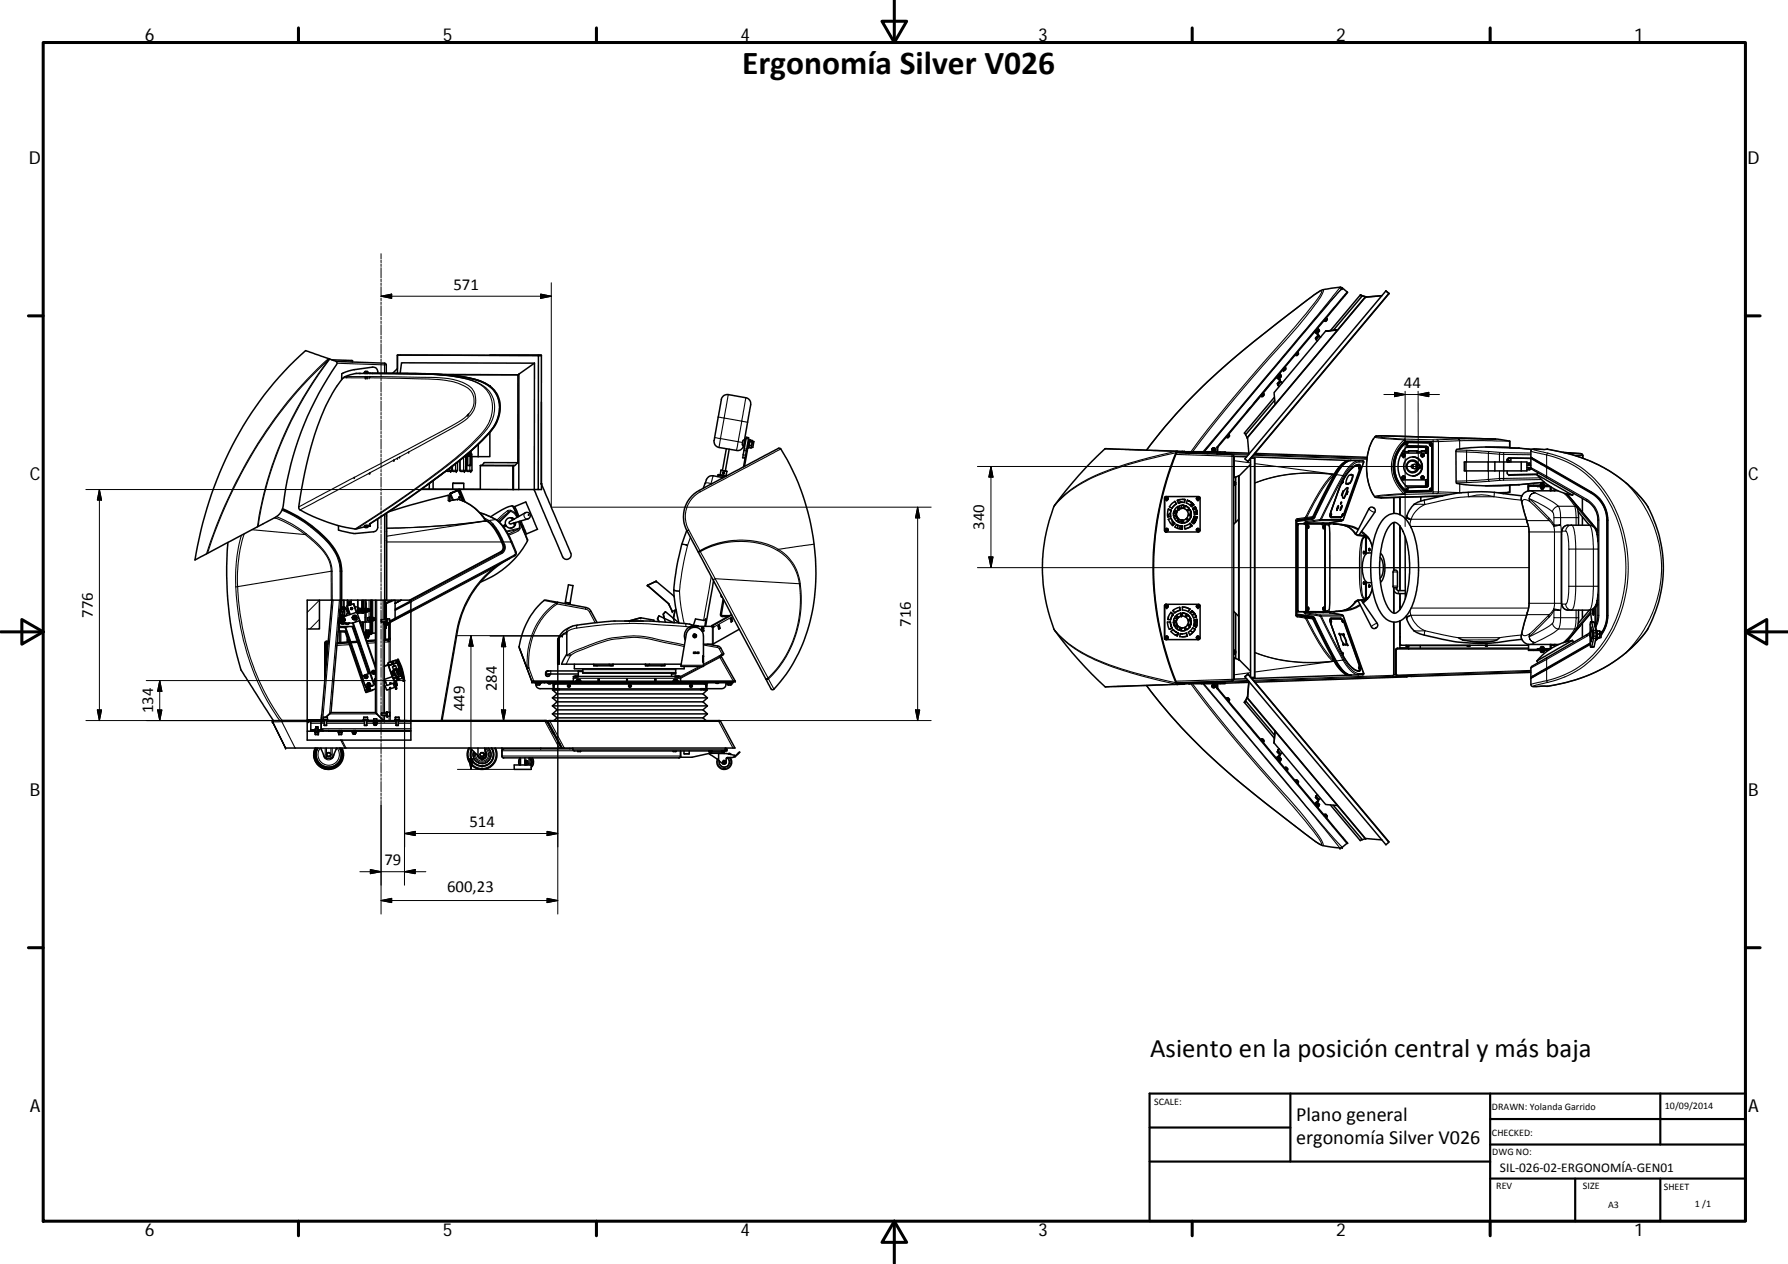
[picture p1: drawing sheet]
<svg xmlns="http://www.w3.org/2000/svg" width="420mm" height="297mm" viewBox="0 0 420 297" stroke-linecap="round" stroke-linejoin="round" font-family="sans-serif">
<defs><g id="words">
<text font-size="7.9" x="174.4" y="17.4">Ergonomía Silver V026</text>
<text font-size="6.3" x="270.3" y="248.5">Asiento en la posición central y más baja</text>
<g font-size="4.7">
<text x="304.6" y="263.5">Plano general</text>
<text x="304.6" y="268.9">ergonomía Silver V026</text>
</g>
<g font-size="4.2">
<text x="34" y="9.6">6</text>
<text x="104" y="9.6">5</text>
<text x="174" y="9.6">4</text>
<text x="244" y="9.6">3</text>
<text x="314" y="9.6">2</text>
<text x="384" y="9.6">1</text>
<text x="6.8" y="38.7">D</text>
<text x="410.6" y="38.7">D</text>
<text x="7" y="112.9">C</text>
<text x="410.8" y="112.9">C</text>
<text x="7" y="187.1">B</text>
<text x="410.8" y="187.1">B</text>
<text x="7" y="261.3">A</text>
<text x="410.8" y="261.3">A</text>
<text x="34" y="290.4">6</text>
<text x="104" y="290.4">5</text>
<text x="174" y="290.4">4</text>
<text x="244" y="290.4">3</text>
<text x="314" y="290.4">2</text>
<text x="384" y="290.4">1</text>
</g>
<g font-size="3.9">
<text x="106.6" y="68.1">571</text>
<text x="329.9" y="91.2">44</text>
<text x="231.3" y="124.5" transform="rotate(-90 231.3 124.5)">340</text>
<text x="21.8" y="145.2" transform="rotate(-90 21.8 145.2)">776</text>
<text x="214.1" y="147.3" transform="rotate(-90 214.1 147.3)">716</text>
<text x="36" y="167.6" transform="rotate(-90 36 167.6)">134</text>
<text x="109.1" y="167.1" transform="rotate(-90 109.1 167.1)">449</text>
<text x="116.8" y="162.4" transform="rotate(-90 116.8 162.4)">284</text>
<text x="110.3" y="194.3">514</text>
<text x="90.3" y="203.3">79</text>
<text x="105.1" y="209.5">600,23</text>
</g>
<text font-size="3.1" x="352.5" y="275.5">SIL‐026‐02‐ERGONOMÍA‐GEN01</text>
<g font-size="2.4">
<text x="271.2" y="259.7">SCALE:</text>
<text x="350.6" y="260.9">DRAWN: Yolanda Garrido</text>
<text x="391.2" y="260.6">10/09/2014</text>
<text x="350.6" y="267">CHECKED:</text>
<text x="350.7" y="271.4">DWG NO:</text>
<text x="351.6" y="279.3">REV</text>
<text x="372" y="279.4">SIZE</text>
<text x="391" y="279.6">SHEET</text>
<text x="377.9" y="283.8">A3</text>
<text x="398.3" y="283.8">1 /1</text>
</g>
</g></defs>
<g fill="none" stroke="#000" stroke-width=".25">
<path d="M309.1 77.8l.1 .1M309.1 79.5l.1 .1M309.1 79.4l.1 .1M309.2 78l-.1 .2M309.3 79.2l.1 .1M309.4 77.3l.2 .1M309.6 77.9l.2 .2M309.7 78.8l.1 .1M309.7 78.5v.1M309.8 77.6l.3 .2M310.8 68.1h.1a4.7 4.7 0 0 1-1.4 3l-4 5a428.9 428.9 0 0 0-25.2 30.1M311.8 74.9l-.4 .6"/>
<path d="M314.9 67.5h.1M314.9 67.5l-7.9 9.7-24.3 29M315.3 67.8l-32.3 38.4M315.3 67.8h.1M315.4 67.7l-7.2 8.2-25.3 30.3M315.4 67.7h.1M77.2 84.3a105.3 105.3 0 0 0-28.2 44.3l-.5 1.6M77.5 84.4a84.9 84.9 0 0 0-16.8 39.3M79.2 85.4l11.6 .3M80.7 88.8l10.9 .1a92 92 0 0 1 13.8 .6 9.2 9.2 0 0 1 5.3 2.4 4.4 4.4 0 0 1-1.3 6.1l-2.2 1.5-3.8 2.1-33.2 17.5M81.1 88.5l15.5 .1a46.3 46.3 0 0 1 9.9 .6 7 7 0 0 1 4.9 2.8 5.5 5.5 0 0 1-2.4 7l-15.5 8.6-23 12.2M82.5 84.7v.4"/>
<path d="M83.5 87.8a183.8 183.8 0 0 1 22.4 .6 15.7 15.7 0 0 1 7.4 2.3 6.9 6.9 0 0 1 1.3 9.2 34.5 34.5 0 0 1-7.8 7.9 245.2 245.2 0 0 1-23.4 16.5M83.7 87.8h.7M85.7 87.4h.7M85.9 88.5h.1M85.9 88.8h.1M85.9 87.7v.1M86.2 87.7a179.2 179.2 0 0 1 19.3 .6 18.5 18.5 0 0 1 8.1 2.4 6.8 6.8 0 0 1 1.1 9.8l-.5 .6a66.1 66.1 0 0 1-12.7 11.1 278.3 278.3 0 0 1-17.7 12.1M86.2 88.8h.1M86.2 88.5h.1M86.7 88.8h.1M86.9 88.5h.1M86.9 87.7v.1"/>
<path d="M90.3 85.3v2.4M109.9 97.5h.1M168.8 98l1.4 .2M170.2 98.2l-.9 4.9M170.2 98.2l4.1 .8M171.1 92.7l-.9 5.5M174.3 99l1.4 .2M174.3 99l-.9 4.8M175.3 93.5l-1 5.5M297 92.6l-.5 .6M300.1 88.5l.1 .1M300.2 88.8l-.1 .1"/>
<path d="M300.2 88.8h.1M300.3 90l.1 .1M300.4 88.1l.2 .1M300.6 87.9h.1M300.6 88.6l.2 .2M300.7 87.8l.1 .1M300.7 89.5l.1 .1M300.8 89.2l-.1 .1M300.8 88.4l.2 .1M301 88.5h.1M302.1 86.5l-.4 .6M305.1 83l-.5 .5"/>
<path d="M66.3 119.9a31.1 31.1 0 0 1 6.8 4M83.2 112.2h.1M83.3 112.2h.1M86.7 111.2h.1M86.9 111.1h.1M105 110.6l.2 .2M105.3 117.6l.4 .1M105.3 116.4v1.2M105.3 117.6l.2 .1M105.7 117.7h.1M105.7 110.5h.4l-.1 .2-.2 .1zM105.7 110v.5h-.6"/>
<path d="M105.8 116v.1M105.9 116.1l.7 1.4M106.1 110.5h.1M106.3 110.5l.3 .3M107 110.5l.4 .1-.2 .2zM107 109v1.5h-.7v-1M107.4 110.5h.1M107.5 117.3l-1.8 .4M107.5 117.3h.2M107.5 117.3h.1M107.6 115.2l1 2.4M107.7 117.3a11.7 11.7 0 0 1 6.4 5.1 183.7 183.7 0 0 1-23.2 1.7l6.8-.1a174.3 174.3 0 0 0 16.4-1.6"/>
<path d="M107.7 117.3h.1M108 116.8l.1 .2h-.1zM108 115.6h.1M108.1 110.5l.2 .3M108.1 115.8h.1M108.1 115.8h-.1M108.1 108.1v2.4M108.9 107.5v3h-.8M108.9 110.5h.4l-.2 .3zM109.3 110.5h.1M109.6 110.5l.3 .3M109.7 107.3v3.2h.7v-1.1"/>
<path d="M109.9 106.7v2.7M110.4 110.5h.4v.2l-.3 .1zM110.5 109.1h.1M110.6 106.1v.4M110.6 107.4v2M110.8 110.5h.1M120 119.9l1 .7 .6 .9M120 119.9l-.8 .1M120 119.9v.3M120.3 118.9l1.3 2.6M164.3 115.3l.3 .3M165.7 113.6l.7-.1 .7 .2"/>
<path d="M167.1 113.7h.1M167.1 113.7l-.1 .1M167.6 111.8l-.5 1.9M167.9 102.8l1.4 .3M169.3 103.1l4.1 .7M169.3 103.1l-.4 2.1M169.9 111.7v.2M170.1 111l-.3 .2 .4 .1M173.4 103.8l1.1 .2M173.4 103.8l-.3 2.1M174.6 106.9l.6 .1M174.8 105.9l.6 .1"/>
<path d="M174.9 105.5l.6 .1M175 103.4l-.3 1.4M175.3 103l.6 .1M175.4 105.9h.2M175.6 104.8h.2M175.7 104.2l.2 .1M183.5 105.5l-16.9 9a9.9 9.9 0 0 0-4.2 3 6.4 6.4 0 0 0-.6 7M259.6 105.5l16.7 .6a85.5 85.5 0 0 0-21.4 6.9 23.2 23.2 0 0 0-7 5.6M269.4 105.8a139.6 139.6 0 0 1 28.1-27.8l11.4-8.7 1.3-.9 .3-.1 .1 .2a28.9 28.9 0 0 1-4.9 6.6 691.6 691.6 0 0 0-23.8 28.2l-2 2.9M273.7 117h.1M276.3 106.8l13.2 .4M276.3 106.4a87.7 87.7 0 0 0-20.8 6.5 23.1 23.1 0 0 0-7.8 6.1"/>
<path d="M276.4 106l-.1 .1h.2M277 106.2l.1 .2M277.2 106.4h.1M277.3 106.2l-.1 .2 6.6 .2M278 106.1v.2M278.3 106.2h.4v.2M278.4 106.1l-.1 .1M279.1 106.2v.2M279.3 106.2v.2M279.4 106.2v.2M279.8 106.2v.2M280.5 119.7v.2"/>
<path d="M281 119.7v.6M282.3 106.2v.2M282.4 106.2v.2M286 105.2h.1M286.1 105h.1M286.1 105l.1 .1M286.1 106.7l7.2 .3M286.1 106.5l7.3 .2M286.7 106.2v.2M288.9 102.3l-.5 .5M289.5 106.8v.4M289.5 107.2h.4"/>
<path d="M289.5 107.2v52.4M289.9 108.5h.1M290 108.3l3.9 .5M290.2 113.3v.7M294.5 107l26.7 .9M294.7 106.8l26.5 .9M294.9 113.5a38.3 38.3 0 0 1 18.3-2 22.9 22.9 0 0 0-4.9 7.1l-1.5 2.9M294.9 108.9l18.6 2.5M313.2 111.4a38.1 38.1 0 0 0-18.3 2.1M313.4 111.6l-.2-.2 .1 .3a38 38 0 0 0-6.2 9.9l-.3-.1M313.5 111.6h.2l-5 9.9 .3 .1M313.8 111.6l.2 .1"/>
<path d="M314 111.7v-.2l1.6 .3M314 111.7l-5 9.9M314.5 115.3l-1.8 5M314.5 115.2v.1M315.1 110l-1.1 1.5h-.1M315.5 109.3l-1.2 1.3-.6 1 .1 .1M315.6 111.8l-5.3 10.2M315.6 111.8l.2 .1M315.8 111.9l-5.3 10.2h5.1M315.8 116.9l.1 .1M316.6 114.7h.1M317.3 108.2h.1"/>
<path d="M317.5 108.2a3.9 3.9 0 0 0-2.5 1.8h-.1M319.1 109.2l-.5 .1M319.1 109.2l.1-.1a6 6 0 0 0-3.5 3.4l-1.2 2.8M319.1 109.2h.3M319.1 109.2v.1M319.2 109.1h.3l-.1 .1M319.3 109.3l-1.2 .3M319.3 109.3h.1M319.4 109.2l.2 .3v.5M319.4 109.2l-.1 .1M319.4 108.6a5.6 5.6 0 0 0-3.6 3.3M319.4 108.6h1"/>
<path d="M319.4 108.6v-.1a1.29 1.29 0 0 0-1.7 .5l-1.2 1.3-.9 1.5M319.5 109.1a1 1 0 0 1 0 1.4M319.6 110.5l-3.5 9.7h-.1M320.2 108.3l.2 .3M320.4 108.6l-4.8 13.5M320.5 108.6h-.1M321.7 119.5l.6 .6 .8 .3M322.7 119.3l.1 .1zM322.7 103.1a14.2 14.2 0 0 0 0 13.2M323.1 102.7l2.5 .4 4.3 .3a8.3 8.3 0 0 0 0 12.6l-5.3 .4-1.6 .3M323.2 116.9h.2M323.4 116.9h.1"/>
<path d="M323.4 116.9l1.2 .1M323.4 102.5h-.1M324.6 102.4l-1.2 .1 1.6 .3 5.1 .4M327.5 116.9v3.8M327.6 116.9v3.8M330 103.3l.1-.1 .1 .4-.3-.2zM330 115.8h.1v.4l-.2-.2zM330.1 103.2l7.6 .2M330.3 115.4l.2 .2M330.3 103.9a7.3 7.3 0 0 0 0 11.6M330.3 103.9v.1M330.3 115.4l.2 .1"/>
<path d="M330.3 103.9h.2M330.3 104a7.3 7.3 0 0 0 0 11.4M330.3 115.4h.1M330.3 115.5h.2M330.3 114.2h4.7M330.4 115.3h.1M330.4 104h.1M330.5 115.5h.1M330.5 103.9l5.6 .1M330.5 103.9l-.2 .1M330.5 103.8l-.3 .1M330.5 103.8l5.7 .1"/>
<path d="M330.5 103.8l-.2 .1M330.5 115.5v.1M330.5 103.8h.1M330.5 103.8l5.6 .2M330.8 104.8l4.3 .1M330.9 114.6h.1M330.9 104.8h.1M331.9 108.3l.7 .2 .4 .6M332 109.2a.42 .42 0 0 0-.4 .4 .42 .42 0 0 0 .4 .4M333 110.2l-.4 .5-.7 .2M334.7 117.5l.2 1.1h-2.6M334.9 105.9v.1"/>
<path d="M335 105.9l.2 .2M335 113.6l.2 .1-.1 .2M335.1 104.9h.1M335.1 114.4h.1M335.1 104.9l.4 .4M335.2 114.2h.3M335.2 104.9h.1M335.2 114.4h.1M335.4 105l.1 .3M335.4 105.2h-5M335.5 105.3h.1M335.5 114h.1"/>
<path d="M335.5 114l-.4 .4-4.3 .1M335.5 105.3v8.7M335.6 105.3l-.1 8.7M335.6 114l-.2 .4M335.6 105.3h.1M335.6 114h.1M336.1 104l.4 .4M336.1 115.3l-5.6 .2M336.2 103.9l.3 .2v.3M336.2 103.9l.3 .1v.4M336.2 103.9h.1M336.2 115.5l-5.7 .1"/>
<path d="M336.5 115l-.4 .3M336.5 104.4v10.6M336.5 104.4v10.8l-.3 .2-5.9 .1M336.5 104.4h.1M336.6 115l-.1 .2-.4 .1M336.6 115h.1M336.6 115l-.4 .5h-5.7M336.6 104.4v10.6M336.7 116h1M336.7 103.4l.1 .4h1.2v11.8l5 .2M336.7 116l-8.3 .3-4.2 .3-.8 .3M336.8 115.6v-11.8l-6.6-.2a7.9 7.9 0 0 0-.1 12.2"/>
<path d="M336.8 115.6l-6.7 .2M336.8 115.6h1.2l-.3 .4M336.8 115.6l-.1 .4M337.7 103.4h.2l.1 .4 5-.2v1.9M337.7 116l3.3 .1M342.1 106.2l10.7 .6 6.9 .1M342.2 113.1l2.4-.1v.4M342.2 105.7l7.7 .4M342.6 103.2l-4.9 .2M343 113.7v2.1h.5M344.6 110.7v2.3l5.1-.3 .2 .4M344.6 105.8v2.8"/>
<path d="M344.6 113.4l-2.4 .1M345 115.7l.1 1a9.9 9.9 0 0 1 6 0l6.4 .8M349.7 110.7v2l2.7-.2 .1 .4M349.9 106.1l-.2 .4v2.1M349.9 106.1l2.6 .2M349.9 113.1l-5.3 .3M351.1 115.7v1h-6a45.5 45.5 0 0 0-10.5 2l-1.3 .8a6 6 0 0 0-1.7 2.5M351.5 103.2h-8.9l.4 .4 11.8 .1M352.4 110.7v1.8l.9-.1v.4M352.5 106.3l.8 .1M352.5 106.3l-.1 .4v1.9M352.5 112.9l-2.6 .2"/>
<path d="M353.3 106.4l6.4 .1M353.3 106.4v2.2M353.3 112.8l-.8 .1M353.3 110.7v1.7l8.5-.1M354.2 108.1l.2 .2v.3M354.6 107.6h.1M354.6 111.6h.1M354.8 115.7h-3.2M356.9 105.3l3 .3M357.5 117.3l1.3 5-.1-.2M359.5 115.3a26 26 0 0 1 6.7 3.7 1.61 1.61 0 0 0-1.4 1.3 20.9 20.9 0 0 0-5.4-3.1 1.41 1.41 0 0 1 1.3-1.4 1.44 1.44 0 0 0-1.2 2.1 1.17 1.17 0 0 0-1.7-.3l-.1 .2-.2-.5 .1-.7M359.5 110.2h.1"/>
<path d="M359.5 109h.1M359.7 106l.4 .2a35.6 35.6 0 0 1 10.1 3.4 26.6 26.6 0 0 1 11.5 19.2 30.2 30.2 0 0 1-8.2 25.9 21.4 21.4 0 0 1-10.1 5.3v-2.6l-3.7 2M359.7 107.4l3.7 2.1v.2M359.7 109.9l3.7 2v.4M360.2 107.9l2.2 1.3M360.4 114v.2M361 105.5h.1M361.3 114.3h-2.2M362 114.2v.1M362 113.7h.8M362.2 112.7l-8.9 .1M362.2 114.2h.1"/>
<path d="M362.2 114.6v.3M362.3 113.8h.1M362.6 114.2h.1M362.6 114.6v.3M362.9 113.3l-6 .6M363.4 109.9v2l9.5 5.4M363.5 105.6h.2M363.7 109.8v.2M363.7 106.5l-.3 .4v2.6l10.6 6.1v.3M363.7 106.5l-3.5-.9 .4-.1a33.9 33.9 0 0 1 12.7 2.7 33.2 33.2 0 0 1 8.7 5.3M363.7 106.5a23.1 23.1 0 0 1 16.5 14.5 31.8 31.8 0 0 1-4.7 32.5 21.6 21.6 0 0 1-11.8 6.9M367.3 106.3l1.7 .2 .2 .3"/>
<path d="M367.5 115.9l1.3 1.3 1.2 1.8h-3.8l.4 .8 .1 1.8M368.3 116.1l7.2 8.6M368.5 116.1v.2M368.8 106.4l-.5 .2M369.1 106.6h2.4M370 107.1h1.9M372.9 117.3v.4M372.9 117.3a5.3 5.3 0 0 1 2.7 4.9h-.1M374 115.6a7.7 7.7 0 0 1 3.9 6.6M375.5 117.1a7.3 7.3 0 0 1 2.1 5.1M382 113.4a26.3 26.3 0 0 1 5.2 5.6M382 113.5a28 28 0 0 1 0 39.9 27.4 27.4 0 0 0 5.2-5.5l.1-.2"/>
<path d="M387.2 119l.1 .1M55.4 137.9a58.8 58.8 0 0 0 10.4 31.4M55.8 137.9a57.5 57.5 0 0 0 10.5 31.5l-.1 .2M55.8 137.9h-.4M56.7 125.8a37 37 0 0 0-1.3 12.1M57.4 125.5a35.5 35.5 0 0 0-1.6 12.4M59.2 124.5l12.5 1.1 .2-.2M60.5 123.8a85.4 85.4 0 0 1 16.6-39.2 104.7 104.7 0 0 0-28.3 45.4M64.5 121.6l.2 .1M64.7 121.7a27.3 27.3 0 0 1 11.9 8.7 6.8 6.8 0 0 1 1.2 3.8M64.8 121.5l-.1 .2M64.9 121.4a25.5 25.5 0 0 1 7 4"/>
<path d="M71.9 125.4a15.4 15.4 0 0 1 5.8 6.8l.3 2M73.1 123.9a17 17 0 0 1 6.3 7.6l.4 1.1 .1 1.6M73.3 123.6l-.2 .3M77.8 134.2l-22 3.7M77.8 134.2h.2M77.8 134.2v6.8M78 134.2l.1 6.8M79.9 134.2v6.8M79.9 134.2h.4M85.7 123.8h.7M85.7 123.5l-.1 .1M85.9 123.5h.1"/>
<path d="M86.2 123.4l-.2 .1M86.7 123.5v.1M86.9 123.6h.1M90.3 120.9v24.7M90.8 126.5h.1M112.8 120.5l.9 .3a8.3 8.3 0 0 1 5.8 5.2l.5 1.4M113.8 121.7l1 .6M114.3 122.3l-.2 .1v-.2l.6 .3M114.4 122.4l-23.5 3.6M114.7 122.5v.1M114.8 122.3l-.1 .2M115.8 123.3l.1-.1a14.9 14.9 0 0 1 2.4 4.2h-.2a14.6 14.6 0 0 0-2.4-4z"/>
<path d="M115.9 123.2l-1-.9-.2 .3a10.4 10.4 0 0 1 3.3 4.7l-27.1 .1M116 133.2l.1 .3-19.5 10.3M116.6 122.1l-1.8 .2M117 122.4l2.4-1.9-1.9 1.9 .1 .1M117.2 122.6l.3-.2-.2 .3M117.6 122.5l-.2 .3M117.7 129.7l-21.3 11.3M117.8 129.9l-21.2 11.3M117.8 129.9l.2 .1M117.9 129.9h-.1M117.9 130.1l-21.3 11.4M118 127.3l.4 .8-.2 .1"/>
<path d="M118.1 127.4l.3 .7M118.2 128.3a1.43 1.43 0 0 1-.5 1.5l.1 .1M118.4 128.1a1.46 1.46 0 0 1-.5 1.8M118.4 128.1a1.35 1.35 0 0 1-.5 1.8M118.6 128a1.44 1.44 0 0 1-.7 2v-.1M118.8 123.3l-.6 .3M119 123.6l-.6 .4M119.2 120l-2.5 2.2M119.2 120l.2 .5 .6-.3M119.4 125.5l2.2-1.1 .2 .2-.7 .5-1.6 .7M119.8 131.2a23.2 23.2 0 0 0-12.5 17.2M120 120.2l-2.4 2.3"/>
<path d="M120 120.2l.9 .5 .6 .9M120 127.4h-1.7l.3 .6-.2 .1M120 127.4l1.1 2.4M120.3 127.3l-.3 .1M121.1 129.8l-.2 .6-24.3 13M121.3 120.3l.1 .5M121.3 129.7l-.2 .1M121.8 122.6l.2 1.5M122 124.1l-.4 .3-2.5 .6M122 124.1h.2M122 122.5l.2 1.6M122 124.1l-3 .7"/>
<path d="M122.1 122.5l1.8 4.6M122.2 124.1l-.4 .6M122.5 123.3l.2 .5M123.4 120.5a.81 .81 0 0 0-.2 1 .81 .81 0 0 0 .9 .4M124.2 120.9v.2zM158.3 138.6l1.4 .3M158.3 138.7l1.4 .2M159.7 138.9a38.9 38.9 0 0 0 1.1 7.6M160.2 127.9l1.4 .2-1.4-.1M161.4 124.7l.4-.2 2.7 4.9a19.4 19.4 0 0 1 18.4-.3l-.1 .2a19.8 19.8 0 0 0-18.2 .3M162.3 126.3a56.6 56.6 0 0 0-2.6 12.6M164.1 129.6l.4-.2 .1 .2-.4 .2z"/>
<path d="M164.6 129.6l3.5 6.4 19.7 1.2M167.1 135.5l-1.8 10.3M167.5 136.2l.6-.2 12.4 23.3a25.7 25.7 0 0 0 7.3-22.1M182.7 129.4a10.3 10.3 0 0 1 5.1 7.8M188 137.1a26.2 26.2 0 0 1-7.4 22.5M191.3 127.9l-8.4 1.2a10.2 10.2 0 0 1 5 8l-.1 .1M273.7 124.7h.1M275.8 122.8v.4M276 120.2l-.2 .2M276.8 121.8h-.8M280.1 122.5v.1M280.5 121.7v.2"/>
<path d="M281 121.7v.2M304.5 122.3v22.3M304.5 122.3h.2M304.7 123.1h1.7M304.7 123.3h.2M304.8 121.9l-.3 .4M304.8 121.9l.1 .3M304.9 123.5h.1M305 123.1v20.6M306.4 123l.2 .1M306.4 123.1h.1M306.4 123v.1"/>
<path d="M306.6 123.1h5.8M306.7 121.6l-1.9 .3M306.7 123.1h.1M306.8 122.6l.1 .3-.3 .2M306.8 122.6l-.4 .4M306.8 121.5l-.1 .1M306.9 123.3h.1M308.3 122.1l-3.6 .5M308.3 121.7l-3.6 .5M308.5 121.4l-1.4 .2-.4 .3v-.3M308.6 121.8l.1 .1M308.7 121.5l-.4 .2v.4"/>
<path d="M308.7 121.9l-.4 .2M309 121.6l-.3 .3M310.1 122.1l-3.3 .5M310.3 122l-.2 .1M310.3 122l.2 .1-.2 .2-3.4 .6h5.7M311.3 123.3h.2M311.4 123.1h.2l-.1 .2M311.5 123.3v20.2h-.2M311.5 123.3a.71 .71 0 0 1 .7 .2 .71 .71 0 0 1 .2 .7l.1 9.2M311.6 123.1h.4a.51 .51 0 0 1 .5 .7v9.6M312.4 123.1h.1M312.4 123.1h-1.1v.1"/>
<path d="M312.5 133.4h7v3.9l.3 1.9a1.38 1.38 0 0 0 1.1 1.6M312.5 133.4v7.4a4.2 4.2 0 0 1-.3 2.6l-.7 .1 .1 .2M312.5 133.4l-.1 9.8a.35 .35 0 0 1 0 .4 .35 .35 0 0 1-.4 .1h-.4M312.5 121.2l.2 .2M312.6 121.3l.2 .1M312.7 120.3h.1M312.7 120.3a1.08 1.08 0 0 0 .1 1.4M312.8 121.5h2.2v.2h-2.2zM313.4 123.1a5.6 5.6 0 0 1 5 2.4M313.6 123.1h.1M313.7 123.1v.1M315.2 123.2l-.1 .1"/>
<path d="M315.3 122.3l-2.8 .6-.1 .2M315.5 121.1l-.6 .4M315.6 122.1h.1M315.6 122.1l-.3 .2h-5.1l-.1-.2M316.1 123.5l1.2 .3 1.8 .7M316.1 120.2a2.07 2.07 0 0 1-1.1 1.5M318.6 125.4l-.2 .1 .7 .4M319.1 125.8v.1l1.8 .1a1.48 1.48 0 0 0-1.1 1.7l-.3 1.9v3.8h.3l.2-4.9a2.5 2.5 0 0 1 .6-2.2h.3M319.4 125.6l1.3 .3 .3-.1M319.8 133.4l.2 4.9a2.5 2.5 0 0 0 .6 2.2l.3 .1M319.8 125l.9 .9 .5 .1M320.5 129.6v.5"/>
<path d="M320.5 136.8v.5M320.6 136.9v.3zM320.6 129.7v.3zM320.8 126l.2 .1M320.9 126.3h.2v3.8M321 126.1l.9 .9 .6 1.7M321 126.1l-.1 .1 .5-.1M321 126.1l.7 .4M321.1 136.8v3.7M321.8 128.9v.5M321.8 137.5v.5M321.9 129v.3z"/>
<path d="M321.9 137.6v.3zM322.5 138.2l-.6 1.6-.4 .5-.4 .2M325.4 133.4h3.6M327.4 134.5h1M327.4 137.8h1M327.5 122.8v11.4M327.5 138.1v6M327.5 138.4h.7M327.6 122.7v11.3M327.6 138.9v5.2M328.6 138.8v.7M329 126.2h.1"/>
<path d="M330.5 121.3a1.11 1.11 0 0 0 1 .9l-.8-.4-.2-.4M330.6 121.2a1.02 1.02 0 0 0 1 .8M331.5 123.7h27.6M331.6 122l-.3 1.4M331.6 122h27.1M358.9 122.7l.1 .3-.2-.7h5.3l-4.6-4.4-.1-.7 4.5 4.5 1.3 1.7M358.9 122.9l.1 .1M359 123l.3 2v16.8M363.9 121.7l.1 .5a3.9 3.9 0 0 1 1.3 2.8h-6M364.8 120.3l.4 1.1v2M365.2 123.4h1.5l-1.6 .3zM365.2 121.6h1.5"/>
<path d="M366.7 121.6h3.7v1.8M366.7 121.6l.2 3.4M366.9 125v16.8M366.9 125h-1.6v16.8M367.1 124.8l-.2 .7 .1 16.4a1.55 1.55 0 0 0 1.5 1.5M368.5 123.4a1.37 1.37 0 0 0-1.4 1.4h.8M368.6 129l-.1-2.6a1.91 1.91 0 0 0-.6-1.6 1.27 1.27 0 0 1 1.6-1.3l.5 1.6 .3 3.4v9.8l-.3 3a2.66 2.66 0 0 1-.7 2.1 1.49 1.49 0 0 1-1.4-1.4h-.8M368.6 137.8h7M368.6 137.8l-.1 2.6a1.91 1.91 0 0 1-.6 1.6M370.9 121.6a.48 .48 0 0 1-.5-.1 .48 .48 0 0 1-.1-.5l-.3-2 .5 .2 3.7 4.4M373.5 123.4a3 3 0 0 1 .7 2.5l.2 3.1M374.4 129h-5.8v8.8"/>
<path d="M374.4 129h1.2M374.4 129v9.3l-.2 3a2.66 2.66 0 0 1-.7 2.1M375 124.6l.5 .6M375.7 122.2v22.4h-.2M377.9 122.2v22.4h-.2a7.9 7.9 0 0 1-1.4 4.2M377.9 122.2h-.3v22.4M76.7 150.9v.2h-.2M76.8 151.8h.2M77.1 151.1h-.4v4.3M77.9 141v.5M78.3 141l-2.4 28.2M79.7 148.5v2.5"/>
<path d="M79.8 141l-2.4 26.8h11.1v-26.8M79.9 143.4l.2 .6M79.9 144.5l.1 .3M80.1 141v1.7M80.1 143.1v.3M80.1 148.5v2.5M80.3 141v1.7M80.4 145h.1M80.8 141v1.7M81.2 143l.4 1.1M81.3 148.5l.8 2.4M81.3 147.4l1.2 3.4"/>
<path d="M81.6 142.4l.7 2M81.9 141.6h.1M81.9 141.9h.1M82.1 151.5l-2.9 .2M82.2 151l3 9.1M82.5 151l2.8 8M82.6 143v.1l-.1-.1 .2-.1-.1 .2M82.7 147.2l1.2 3.5M82.8 145.1l.1 .4M83 141.9l.7 2M83 145.2l.1 .1M83 146.3l4.9 14.3"/>
<path d="M83.1 145.1l.2-.2 .3 .3M83.2 145.3l.1 .1M83.4 145l-.3 .1M83.4 145.2l-.3 .1M84 150.9l2.5 7.4M84.4 145.9l3.8 11.2M84.5 151.3h-.2M84.7 146.2v.1M85 141v2M85 143.7v.4M85 146.9v.2M85.2 146.8h.2"/>
<path d="M85.2 147.9h.2M85.7 148.6v.2M85.8 146.2v2.4M86 158.8l-.1 .4 .3-.2M86 148.1h.7M86.2 148.7v.1M86.2 148.9v.2M86.2 149.6v.3M86.5 145.1v.7M86.5 148.7v.1M86.5 148.9v.2M86.5 149.6v.3"/>
<path d="M86.5 143.2h.4M86.5 143.6h.4M86.7 141v2.2M86.7 143.6v1.5M86.7 145.8v.4M86.9 146.2v2.4M87 145.6h.3M87 145.3h.3M87.1 142.9h.2M87.3 146.6h.1M87.6 141v4.1M87.6 145.8v3"/>
<path d="M87.8 157.8l-.2 .3 .3-.1M87.9 145.3h.3M87.9 145.6h.3M88.2 159.7v.2M88.2 151l-1.9 .2M89.6 145.7h1.1M89.6 146.1h1.1M90 141v4.6M90 146.2v21.4M90.3 146.5v3.8M90.3 146.4h.3M90.6 144.4h.2"/>
<path d="M90.6 147.2h.2M91.2 150.4v.5h-.9M91.3 150.4l.1 .4M91.4 150.8l-.2 .1M91.4 150.8v4.9M91.5 145.4v.9M91.6 150h.1M91.7 146.2v.1M91.7 146.3l-.1 .2M91.7 150h.1M91.7 146.3v9.3M91.7 150l-.3 .8"/>
<path d="M91.8 146.1l-.1 .2M91.9 157.9l.3 .9M92.5 158.1l-.3 .1 .2 .2 .2-.1M93.2 155.7l-1.8 .6M93.2 157.4l.4 .9M93.5 157.6l.2 .2-.1 .1M93.8 157.2l.3 1M94.3 158.9l-1.8 .6M96.6 143.7l-4.9 2.6M107.3 148.4h.2M107.3 148.4l-3.6 20.9M122 152.2l3 7.9z"/>
<path d="M123.9 157.1l.4-.1zM124.3 157l1.1 3.2M127.8 141.1l3 .5a17 17 0 0 0-6.9 15.4l-1.9-5M128.2 158.2a.51 .51 0 0 0 .4 .5 .51 .51 0 0 0 .6-.3M128.2 158.4a.52 .52 0 0 0 .5 .6 .52 .52 0 0 0 .6-.6M128.4 158.1l.2 .3h.3M129.4 157.7v.7M130.8 141.6l.2-.1-.1 .4zM131.1 150.5h.1M131.3 149.9l-.2 .6M131.4 149.9h.1M131.4 149.9l-.3 .6"/>
<path d="M131.5 149.5l-.1 .4M131.5 149.4l-.1 .5M132.3 149h.1M132.4 149h.8M132.5 148.9l-.4 .6h-.3M133.1 153.9a.68 .68 0 0 0 1 .1l-1 2.1M133.8 153.6l-.6 .3M134.5 147.2l-.6 .3a1.28 1.28 0 0 0-.8 1.1M135.5 159.9h.9M135.5 147.6a3.4 3.4 0 0 0-2.3 1M135.6 146.9l-.1 .7M136.9 157.4h21.9"/>
<path d="M136.9 158h21.9M137.6 143.2l.8 .4 1.5 2.7M137.6 143.2l-6.7-1.3a16.6 16.6 0 0 0-6.6 15.1M137.7 142.7l-.1 .5M138.9 143.7l-.4 .1M147.9 145.9h.1M158.3 159.9h.9M160 156.3h5.3M160.8 151.9l-5.1-1a25.4 25.4 0 0 0-18.6 1.6l-1.9 .8-1.1 .7-.3-.4M160.9 151.6l-3.5-.7a40.6 40.6 0 0 0-8.6-1.5l-2.6 .2a20.7 20.7 0 0 0-7.6 2l-3.6 1.4-1.2 .6M161.1 146.6l.1 .6 .8 .2M161.2 147.2l-1.6-.1a92.9 92.9 0 0 0-17.8-.3l-6.3 .8"/>
<path d="M162 146.7l.8 .3M163.4 153.2l.1 .1M164.3 156.6l-4.4 2.4M164.8 156.6l-4.9 2.6M165.2 156.6l-5.3 2.8h-25.2M165.3 151.6l3.3 .6M167.4 147.4v4M167.6 147.4v3.9M168.6 152.2l.4 .3M168.6 151.8v.4M169 154.1l-3.7 2M169 152.5l.7 1.2"/>
<path d="M169.2 154.5l-3.9 2M169.2 154.5l-.1-.2-3.8 2.1M169.2 154.5l3.1 5.7M169.3 144.4h.2M169.4 153.9l-.4 .2M169.4 153.9v.2l-.1 .1-.2 .1-.1-.2M169.4 152.3l-.4 .2M169.5 154.3l-.3 .2M169.7 153.7l-.3 .2M169.7 153.7l.1 .2M169.7 140.3v.1M169.7 144.7v.2"/>
<path d="M170 153.6l-.3 .1M172 144.5l-4.6 2.6v.2M172.2 144.9l-4.5 2.5M179.9 159.5l.6-.2a.3 .3 0 0 1-.2 .4 .3 .3 0 0 1-.4-.2zM180.6 159.6l1.3 2.4M247.7 147.8a28.3 28.3 0 0 0 13 8.4l6.1 2 9.5 2.2M247.9 148.2a28.8 28.8 0 0 0 12.9 8.3l7.1 2.2 8.4 2.1-16.7 .6M273.7 150h.1M273.7 142.3h.1M275.8 146.4l.2 .2-.1 .4M275.8 143.3v.5M276.1 144.9l.3 .1"/>
<path d="M276.8 145h.2M280.6 146.8h.1M280.8 146.9v.1M289.5 159.6v.4M289.5 159.6l-13.2 .5M289.5 159.6h.4M289.9 158.4h.1M290.2 152.9v.7M293.3 159.9l-7.2 .3M293.9 158.1l-3.9 .5M294.9 153.4a38.4 38.4 0 0 0 18.3 2M304.5 144.6l.3 .4"/>
<path d="M304.7 144.3l3.6 .5M304.7 144.5l-.2 .1M304.7 144.7l3.6 .4v-.3M304.8 145l1.9 .2M304.9 143.4h.1M304.9 144.7l-.1 .3M306.4 143.8l.4 .5M306.4 143.8h.1M306.4 143.7l-1.7 .1M306.6 143.8l.3 .2 3.3 .5h5.1M306.6 143.7l2.7 .1M306.6 143.8h-.2"/>
<path d="M306.6 143.8h.1M306.6 143.8h5.8l.1 .2 2.8 .5M306.7 145.2l.1 .2M306.7 145.2v-.2l.2 .1 .2 .2-.3 .1M306.7 143.7h.1M306.8 144.3l3.3 .5M306.8 145.4a38.1 38.1 0 0 0 6.2 9.8l.2 .2a37.9 37.9 0 0 1-18.3-2.1M306.9 143.5h.1M308.3 144.8l.4 .1M308.3 145.1l.4 .3 .3-.1M308.5 145.5l-1.4-.2a38.9 38.9 0 0 0 6.2 9.9l-.1 .2 .2-.1M308.7 145.4l4.3 8.7 .7 1.1h.3"/>
<path d="M308.7 144.9l-.1 .2M308.7 144.9l.3 .4M309 145.3l5 9.9M309.2 143.8h1.7M310.1 144.8l.1-.3 .3 .3M310.1 144.8l.2 .1M310.3 144.9l5.3 10.2M310.5 144.8l-.2 .1M310.5 144.8h5.1M310.5 144.8l5.3 10.2M311.2 143.8h1.2M311.3 143.6l.3 .1"/>
<path d="M312.4 143.8h.1M312.6 144h-5.7l-.1 .3M312.7 145.5l-.2 .2M312.7 146.6v.1M312.8 145.4v.1M312.8 145.4v-.2a.95 .95 0 0 0-.1 1.4l1.8 5a11.7 11.7 0 0 0 4 5.9l.7 .3M312.8 145.4l-.2 .1M312.8 145.4h2.2M312.8 145.2h2.2v.2M313.5 155.3l.2-.1 1.1 1.6 .7 .7M313.5 155.4l-18.6 2.5M313.6 143.7h.1"/>
<path d="M313.9 155.3h.1l1.1 1.6M314.5 151.7h.1M314.9 156.9h.2M315 145.4l-.1 .1M315 145.4a1.83 1.83 0 0 1 1 1.3M315 145.2a2.07 2.07 0 0 1 1.1 1.4l-.1 .1M315.1 156.9a3.6 3.6 0 0 0 2.4 1.7M315.1 143.6h.1M315.3 144.5l.4 .3M315.6 155.1l-1.6 .1M315.6 155.1a5.9 5.9 0 0 0 3.6 3.5l.2-.3M315.6 144.8l4.8 13.5h-1"/>
<path d="M315.8 155l-.2 .1M315.8 155a5.9 5.9 0 0 0 3.6 3.3M315.9 146.7h.1M316 146.7l3.4 9.7M316.1 146.6l3.5 9.8M317.3 158.6v.1M317.9 157.1l1.2 .5M318.4 141.4a5.5 5.5 0 0 1-5 2.3M318.4 141.4l.2 .1M319.1 157.6h.3M319.1 141l-.7 .4M319.1 141v.1"/>
<path d="M319.1 141.2l-.4 .1M319.1 157.6l.4 .2M319.4 156.4h.1M319.6 142a7.3 7.3 0 0 1-3.5 1.3M319.6 156.4h-.2a.83 .83 0 0 1-.1 1.2M319.6 156.4a1.03 1.03 0 0 1-.1 1.4l-.1-.2M320.5 158.3l-.3 .3M320.9 140.8l-1.8 .2M320.9 140.7l.1 .1M320.9 140.7l.1 .1h-.2M320.9 140.5h.2M321 141.1l-.3-.1-.5 .5"/>
<path d="M321.1 140.5l-.1 .3M321.2 140.8l-1.3 .3M321.4 140.7l-.4 .1M321.7 140.3l-.7 .5M323.3 147.5l-.1 .1zM323.6 146.5l-.9 .4-.4 .4M327.2 158.9l3.4 .2M327.2 158.7v.2M327.2 158.9l-32.5 1.2M327.5 158.5h.1M327.5 146.2v12.3l-.2 .2-32.8 1.2M327.6 158.5h.3"/>
<path d="M327.6 158.5v.3l-.4 .1M327.6 146.2v12.3M327.9 158.4h.2M327.9 152.7h.2M328.1 158.4l.3 .2M328.1 152.7v5.7M328.4 158.8l3.4 .2M328.4 152.3v.2M328.4 158.6v.2M329 140.7h.1M330.5 151.8h.5M330.5 145.5a1.18 1.18 0 0 1 1.1-.9 6.1 6.1 0 0 0 3.3 3.6"/>
<path d="M330.7 151.6v.1M331.3 143.5l.2 1.1a1.11 1.11 0 0 0-1 .8M331.6 142.9h27.6M332.3 148.2h2.6M334.9 148.2l7.8 1.7h9.7l5.1-.7M334.9 148.2l-.2 1M344.8 151.8h.6M345.2 151.6v.1M345.9 150.8l1.2 .1M349 151.7h.6M349.3 151.7h.1M350.3 150.8h-3.2"/>
<path d="M351.8 150.4h-8.1M358.7 144.6h-27.1a1.04 1.04 0 0 0-1.1 .8M358.9 144l.1-.2-1.5 5.7M358.9 143.8h.1M359.7 157.8l-31.3 1M359.7 157l3.7-2v2M359.7 157.5l-31.3 1.1M360.4 152.7v.1M361.3 152.6l-33-.1-.2 .2M362 152.4v.2M362 153.1h.8M362.2 152v.1"/>
<path d="M362.2 152.6v.1M362.4 157.6l-2.2 1.3M362.6 152v.1M362.6 152.6v.1M363.7 156.9v.2M363.9 145.1l-4.5 4.5 .1-.7a1.18 1.18 0 0 1-1.7 .2l-.1-.1-.2 .5 .1 .7M364.1 144.4h-5.3l-.1 .3M364.1 144.4l-.2 .7 1.3-1.7v1.8h1.5M364.1 144.4l-4.1 4.1a1.38 1.38 0 0 0-.6 1.5 1.38 1.38 0 0 0 1.3 1 1.49 1.49 0 0 1-1.3-1.4l1.3-.6a16.2 16.2 0 0 0 4.1-2.5M365.1 143.1l1.6 .3h-1.5zM365.1 143.1l-1 1.3M365.2 145.2l-.1 .6a1.25 1.25 0 0 0 .2 1.6l.9 .4h3.8"/>
<path d="M365.3 141.8h-6l-.3 2M365.3 141.8h1.6M365.3 141.8l-.2 1.3M366.7 145.2v.2a3.4 3.4 0 0 1-1.9 3.5l-4.4 2.3-.9 .2M366.9 141.8l-.2 3.4M368.3 150.7v.1M368.5 150.5v.2M370 147.8l-1.3 1.9-1.4 1.3M370.4 143.4v1.8h-3.7M370.9 145.2a.47 .47 0 0 0-.5 .1 .47 .47 0 0 0-.1 .5l-.3 2M372.9 149.5l-9.5 5.5v-.4M373.6 149l-.7 .5v-.3"/>
<path d="M373.6 148.7l.1 .8zM373.7 151.5l-10.3 5.9v-.2M373.7 143.7l-3.2 3.9-.5 .2M373.8 144.1l-5.6 6.7M374 148.4l.1 .4-.1 1.1M374 146.3h.6M374 151.9h.6M374.3 144.2h.2M374.5 148.1h.5M374.5 150.1h.5M374.5 149.5h.6M374.5 148.7h.6"/>
<path d="M374.6 143.2l-.2 .2M374.8 147.2h.2M375.1 148.3h.1M375.5 142l-.5 .6M375.5 141.6l-.5 .6M375.7 149.9l-.8 .8M375.7 144.6l-.2 1.4-.5 1.3M377.9 144.6a7.8 7.8 0 0 1-1.6 4.6M382 153.4a36.2 36.2 0 0 1-18.7 7.8l-2.3 .2M64 169.6h.1M64.1 169.6l3 6.2zM64.1 169.6h.1"/>
<path d="M64.1 169.4v.2zM64.3 169.3l-.3 .3M64.3 169.3h.1M66.2 169.6l3.2 6.2M66.2 169.6h-2.2M66.2 169.6h6M72.2 169.1h3.3M72.5 169.3v.3M73 170h3.2M73 171.4h1.1M73.5 171.6v.2M74.1 172.6h.7"/>
<path d="M74.2 175.8a3.4 3.4 0 0 0 3 4.9 3.4 3.4 0 0 0 3.1-4.9M74.3 170.8h.1M74.3 170.8v1.2M74.4 175.8a3.2 3.2 0 0 0 2.8 4.7 3.2 3.2 0 0 0 2.8-4.7M74.6 170.8v1.2M74.6 170.8v.1M74.7 171.4h.9M74.7 175.8a2.94 2.94 0 0 0 2.5 4.5 2.94 2.94 0 0 0 2.5-4.5M74.8 172.6h.1M75.2 175.8a2.52 2.52 0 0 0 .3 3.4 2.52 2.52 0 0 0 3.4 0 2.52 2.52 0 0 0 .3-3.4M75.4 169.3h.1M75.5 175.8v.2"/>
<path d="M75.5 171.2h21.1M75.9 171.8h1.3M76 177.2a1.25 1.25 0 0 0 1.2 1.4 1.25 1.25 0 0 0 1.3-1.4M76 168.6h.9M76.2 169.3v1.2M76.3 171.6v.1M76.4 169.1h.1M76.4 175.8v2.3M76.7 169.3v1.2M76.7 175.8v2.4M76.7 171.6v.1M76.7 170h8.9"/>
<path d="M77 169.2h8.4M77.8 175.8v2.4M78.1 175.8v2.3M79 175.8v.2M79.6 172.6h.7M79.8 171.6v.4M80.1 173.9l.9 1.9M80.1 171.6v.4M80.4 173.9l.9 1.9M83.1 171.6v.3M83.1 172.4v.2M83.4 171.6v.3"/>
<path d="M83.4 172.4v.2M85.5 168.6h.9M85.7 169.3v1.2M85.8 169.1h.1M86 162.4l.1 .3M86.1 161.3l.1 .3M86.1 169.3v1.2M86.2 170h1.6M86.5 169.2h1.3M86.6 160.7v.3l.2-.2M86.7 161.8l-.1 .3-.1-.3M87.4 162.2h.1"/>
<path d="M87.5 161.1v.1M87.8 169h.7M88 169.5v.3M88 170.3v.2M88.4 169.5v.3M88.4 170.3v.2M88.6 170h4.5M89.6 167.6h1.2M89.6 168.1h1.2M90 168.1v1.1h-1.5M90.3 169.3h1.1M90.6 160.2l-.1 .2"/>
<path d="M90.7 160.4h-.1M91.4 169.3h.3M91.4 162v5.4M91.4 168.3v1M91.5 167.4v.9M91.6 161.7l.1-.2v.2M91.7 169.3h1.1M91.7 161.5v.2M91.7 161.9v7.4M91.8 160.5h-.1v.1M92.9 168.6h.9M93 160.9h-.2"/>
<path d="M93 161.3h.1M93 160.8h-.1M93.1 169.3v1.2M93.1 160.8h-.1M93.1 160.7h.2M93.2 169.1h.1M93.6 169.3v1.2M93.6 170h3M95.7 169.3h.9M103.9 169.3h24.2M110.2 175.8a3.4 3.4 0 0 0 3.1 5 3.4 3.4 0 0 0 3.1-5M110.4 175.8a3.3 3.3 0 0 0 2.9 4.8 3.3 3.3 0 0 0 2.9-4.8"/>
<path d="M111.3 176.6a2.09 2.09 0 0 0 2 2.8M113.9 175.9a1.54 1.54 0 0 1 .8 1.9 1.54 1.54 0 0 1-1.8 1 1.54 1.54 0 0 1-1.1-1.7M114 176.5a1.16 1.16 0 0 1 .3 1.2 1.16 1.16 0 0 1-1 .8M114.2 177.4h.1M114.3 175.8a1.82 1.82 0 0 1 .6 2.3 1.82 1.82 0 0 1-2.3 .9 1.82 1.82 0 0 1-1.1-2.2M114.8 175.8a2.18 2.18 0 0 1-1.1 3.7 2.18 2.18 0 0 1-2.5-2.9M115.4 175.8a2.62 2.62 0 0 1-1.9 4.1 2.62 2.62 0 0 1-2.6-3.7M115.5 175.8a2.69 2.69 0 0 1-2.2 4.2M118 176.4h16.8M118 177.7h41.9M122.2 178.1l-.3 .8 .2 .9M122.3 178.4l-.2 .5 .2 .9"/>
<path d="M122.3 178.7v.8M123.5 179.7h.2M124.3 178.2l.4 .6v.5l-.2 .5M124.4 178.1l.5 .9-.3 .8M124.4 178.1l.5 .9-.2 .8M124.6 178.1l.4 .7-.2 1M124.8 178.1l.3 1.1-.3 .8M125 160.1v.1M125 178.1a1.69 1.69 0 0 1-.2 2.2M125.7 160.2v.2M126 160.8h.9M127.2 160.2v.2"/>
<path d="M128.1 169.3l3.3 6.5M128.1 169.3h.2M128.5 169.5h-31.9M128.6 160.2v.2M128.8 160.5h.7M129.3 169.3l3.3 6.5M129.8 160.2v.2M130 161.2h.1M130 161.8h.1M130.1 160.4v.3M130.2 160.9h.1M130.3 162v.1"/>
<path d="M130.8 162v.1M131.2 160.2v.2M131.5 161.8h33.1M131.5 174.6l.1 .2M131.6 175.2h.2M133.9 175.8v.2M134.1 160.2v.2M134.6 176.2h35.8M134.7 160h.7M135.5 160.2v.2M135.8 176.6h.6M136.4 160h21.8"/>
<path d="M158.1 176.6h.8M159.2 160.2v.2M159.3 160h.6M160.7 177.1h1.3M165.3 162v.1M165.8 160.9h.1M165.8 162v.1M166 160.4v.3M166 161.2h.1M166 161.8h.1M166.7 177.1h2.1v1.5M166.8 176.7v.1"/>
<path d="M167 176.8h2.9M167.1 176.7v.1M167.2 176.6h2.4M168.2 160.4h.7M168.9 169.3l3.3 6.5M168.9 177.1v1.6M169.3 169.5l-40.5 .1M169.8 176.7v.1M170.1 176.7v.1M170.7 178.8a.52 .52 0 0 1-.1 .6 .52 .52 0 0 1-.7 .1M170.8 178.1a1.16 1.16 0 0 1-.1 2 1.16 1.16 0 0 1-1.7-1.2M170.9 160.8h1"/>
<path d="M171.2 177.2h.5M171.3 178a1.54 1.54 0 0 1-.8 2.6 1.54 1.54 0 0 1-1.7-2M171.6 160.2v.2M173.5 177l.1 .1M277.1 160.5l-.1 .1M278 160.6v.2M278.7 160.6l-.4 .1M278.7 160.4v.3M279.1 160.4v.3M279.3 160.4v.3M279.4 160.4v.3M279.8 160.4a263.8 263.8 0 0 0 21.3 26 84.9 84.9 0 0 1 9.4 11.7l-.1 .4-.7-.4a323.4 323.4 0 0 1-25.9-20.9l-1.2-1.2a123.2 123.2 0 0 1-13.2-14.9"/>
<path d="M280.2 160.7a424 424 0 0 0 25.3 30 34.6 34.6 0 0 1 5.4 7.6v.3l-.1 .1M282.3 160.4v.3M282.4 160.4v.3M282.6 160.7l26.5 31.4 5.8 7.2M282.9 160.7l24.2 28.9 8.3 9.5M283.8 160.2l-6.6 .3 .1 .1M286 161.7h.1M286.2 161.8l-.1 .1M286.7 160.4v.3M288.4 164l.5 .6M293.4 160.1l-7.3 .3M296.5 173.7l.5 .5"/>
<path d="M300.1 177.9l.1 .2M300.2 178.3l-.1 .1M300.2 176.6l-.1 .1M300.3 176.6l-.1 .1M300.4 176.8l-.1 .1M300.6 178.7l-.2 .1M300.6 177.5l.2 .1M300.8 177.2l-.1 .1M300.8 178.1h.1M300.8 178.1l-.2 .1M301 178.3l-.2 .2M363.5 161.3h.2"/>
<path d="M363.7 160.4l-.3-.4-3.7 .9M363.7 160.4l-3.5 .9 .8 .1M302.1 180.3l.5 .6M304.6 183.3l.5 .6M309.1 188.7h.1M309.1 188.7l.1 .1M309.2 189l-.1 .1M309.2 187.3l-.1 .1 .1-.1M309.4 187.5l-.1 .1M309.6 189.4l-.2 .1M309.7 188.2v.2M309.8 188.8h.1"/>
<path d="M309.8 188h-.1M309.8 188.8l-.2 .2M310.1 189.1l-.3 .1M311.4 191.4l.4 .5M314.9 199.3h.1M315.4 199.1h.1"/>
<circle cx="285.2" cy="105.6" r=".18"/>
<circle cx="80.6" cy="145.6" r=".4"/>
<circle cx="92.2" cy="155.7" r=".17"/>
<circle cx="93.5" cy="159.5" r=".17"/>
<circle cx="163.3" cy="149.4" r=".19"/>
<circle cx="285.2" cy="161.2" r=".19"/>
</g>
<g fill="none" stroke="#000" stroke-width=".36">
<path d="M309.2 77.9l.6 .8-.6 .8M309.2 77.9l.3 .2M309.2 77.9h.1M309.2 77.8l.3 .2M309.2 77.8l.1 .1M309.2 79.5l.1 .3M309.3 77.9l.2 .1M309.3 79.8l.3 .3M309.3 77.8h.1M309.4 77.6l-.1 .3M309.5 77.5l.2 .2M309.5 78h.1"/>
<path d="M309.5 78v.1M309.6 77.9l.2 .2M309.6 77.1l.1 .1-.5 .7M309.7 78.8v-.2l-.7-.5 .1-.3v.3l.6 .6-.6 .8h.1M309.7 77.3h.1M309.7 77.2v.1M309.7 77.3l.3 .2-.5 .5M309.7 77.3l-.2 .2M309.9 77.6l.1 .1M310 79l-.7 .8M310 79h-.3h.3M310 79h.1"/>
<path d="M310 79l.3 .2-.3-.2M310 77.7l-.2 .4M311.1 75.4h.1M311.5 77.8l-12.1 14.5 .2 2.7M311.6 74.7l.1 .1M311.7 74.8l-.4 .7-.1-.1M311.7 74.8l-.5 .6M311.8 74.9l.1 .2-.2 .3-.4 .1M314.3 77.5l-2.8 .3 2.8-.2M316.6 68.6l.1 .1-1.2 1.4-29.4 35v1.1M316.6 68.6l-30.5 36.4-.1 1.2M316.6 68.6l-1.3-1-.4-.1a11.1 11.1 0 0 0-4.9 1 315.5 315.5 0 0 0-27.4 22.3 121.3 121.3 0 0 0-13.2 15"/>
<path d="M319.8 69.4l.3 .1M319.8 69.4l1.3 .4M319.8 69.4l-.1-.1-7.1 8.4M320.1 69.5l.8 .2M320.1 69.5l-6.8 8.1M320.9 69.7v.1M320.9 69.7l-27.8 33.2M321.1 69.8h.1M321.1 69.8l3.6-.3-3.8 .3-27.8 33.1M325.7 68.4l.7 .6M326.4 69l-33.2 39.4-.7-.6 33.2-39.5 .7 .7M326.4 69h.1"/>
<path d="M326.4 69l-32.4 38.7M68 86l3.8-3.6 7.1 2.5 .3 .5a75.7 75.7 0 0 0-12.9 34.3l-.6 1.1-1 .8-18.9 10a84.6 84.6 0 0 1 22.2-45.6zM77.4 84.3l-.3 .3M78 84.6l4.9 .1-.1 .4M79 84.9l11.5 .5 .3 .3v2M85.6 87.5h.9v.2h-.2a.37 .37 0 0 1-.4 .1 .37 .37 0 0 1-.3-.3zM85.6 87.5v.1M85.6 87.6h.9M85.7 87.5l.2-.2h.4l.1 .2M85.8 87.7v.1M86.3 87.7v.1M86.9 87.8h9.5a62.2 62.2 0 0 1 15.6 1.5 6.5 6.5 0 0 1 5.4 6.5 9.6 9.6 0 0 1-3.3 6.8 105.2 105.2 0 0 1-13.8 11.4"/>
<path d="M87 87.7h.1M87 87.7l-.2 .1M87.4 87.7l8.6 .1a62.8 62.8 0 0 1 16.2 1.5 6.5 6.5 0 0 1 5.3 6.4 9.5 9.5 0 0 1-3.5 7.1 140 140 0 0 1-20.2 15.8l-6.8 4.5M88.8 87.7a1.17 1.17 0 0 0-1.2-1.4l-4.4 .6-1.9 .5-1 .4v1.4M93.4 83.5v3.1M93.4 86.6l-1.1 1.1M93.4 83.4l33.8 .1h-.7M93.4 87.7v-4.3l33.1 .1v31.5h-1M104.4 88l17.4 .1M115 90.7h.2M115.1 83.5h12.1M115.1 90.7h.1"/>
<path d="M115.2 83.5h12v30.2M121.8 88.1l-.1 20.6M121.9 87.9l-.1 .2M121.9 87.9v27.1M125.6 85.3h-31.3l-.3 2.5M125.6 85.3l-3.7 2.6M125.6 85.3l-.1 29.7M127.2 94.5l.1 19.3M293.8 95.8l-.9 1M296.8 92.4l.1 .1M296.9 92.5l.1 .1M296.9 92.5l-.6 .6"/>
<path d="M297 92.6v.4l-.3 .2h-.2M297 92.6l-.6 .6v-.1M298.9 89.7l-4.4 5.2M299.5 93.4l-7.1 8.4 .3 .4M299.5 94l-6.8 8.2M300.1 88.5l-.1 .3 .7 .6-.6 .8 .2 .1M300.2 88.8l.6 .4v.4M300.2 88.8l.6 .5v.3M300.2 88.6v.2M300.2 88.6h.1M300.3 90.3v.3M300.3 88.5h.1"/>
<path d="M300.3 90.6l.3 .2M300.4 88.3v.1M300.4 88.4l-.1 .2M300.4 88.3l.3 .2M300.5 88.2h.1M300.6 88.2l-.4 .4M300.6 88.6l.2 .2M300.7 87.8v.1M300.7 88v.1M300.7 88.1h.1M300.7 87.9l.1 .1M300.7 87.9l-.1 .3"/>
<path d="M300.7 87.9l.3 .3M300.8 88l.2 .2M300.8 88l-.2 .2M300.8 89.6l-.5 .7M300.9 88.3l.1 .2M301 89.7h-.3M301 88.2l-.5 .6-.2-.2M301 89.7l-.7 .9M301 89.7l.3 .3M301 88.5l-.2 .3M301.4 86.9l.1 .1M301.5 87h.1"/>
<path d="M301.9 86.3l.1 .1M302 86.4l-.5 .6M302.1 86.5v.3l-.3 .3-.2-.1M304.4 83.4l.1 .1M304.9 82.7l.1 .1M305 82.8h.1M305 82.8l-.5 .7M305 82.9v.4l-.2 .3-.2-.1M66.3 119.7a28.6 28.6 0 0 1 12.5 9.9 9.1 9.1 0 0 1 1.3 4.6v6.8M66.4 119.5a29.4 29.4 0 0 1 12.2 9.5 9.1 9.1 0 0 1 1.7 5.2v6.8M99 115h8.9M99 115h2.8"/>
<path d="M100.9 113.6v1.4M101.8 115h4.6M101.8 113v2M105.4 117.7h.3M105.7 117.7l-.2-1.2-.2-.1-8.8 2.3-5.2 1.6M105.7 117.7l1.8-.4a12 12 0 0 1 6.9 5.1 12 12 0 0 1 3.8 6.4l-.2 .6-.4 .3-21.3 11.3h-5.4M105.8 116.1l.1 .5M105.8 116.1h.1M105.9 115.9l-.1 .2M105.9 116l-.1 .1M106.2 109.7v.8l-.2 .3-1.1-.2M106.4 117.5l-.6-.9-.1 1.1"/>
<path d="M106.4 115h2.6M106.4 113.6v1.4M107.5 108.6l-.1 2.1-1 .1-.1-.2v-1M107.7 115.1l-1.8 .9M107.7 115.1l-.1 .2 .2-.1 1.1 2.6M107.7 115.1l1.2 2.7zM107.9 115l-.2 .1M108.1 116.9h.1M108 115l1.3 2.9M108 115h4.7M109 113.6h-2.6h2.6v1.4M109 115h11.5"/>
<path d="M109.2 107.3h.7M109.4 107.3v3.3l-.1 .2h-1l-.2-.2v-2.4M109.6 107.3v3.3l.3 .2h.7l.3-.2v-3.3M109.9 106.7v2.7h.8v-2.1h1.7M110.1 106.7a.23 .23 0 0 1 .3 .2 .23 .23 0 0 1-.3 .3zM110.2 106.7l-.1 .3 .1 .2M110.4 106.8l-.2 .1 .2 .2M110.5 106.2v2.9l-.2 .3M110.6 107.2h.2M110.6 106.1v3l-.2 .3M110.6 106.8v.4M110.6 106.5l.2 .2"/>
<path d="M110.6 106.7h.2M110.7 106v.6M110.8 106.7v.5l-.2 .2M112.4 104.5v2.8M112.9 109.4h.4M112.9 109.4v5.6M112.9 109.4h7.6M115.1 101.6v5.7h-2.7M120.5 115h5M120.5 109.4v5.6M120.5 109.4h.5M120.7 109.4v5.6"/>
<path d="M121.3 119.9l-.2 .2M121.7 108.7h-7.9l-.5 .7M121.7 108.7l-.7 .7h-7.7M127.2 113.7v1.3h-.7M127.2 113.8l6.8 15.8a1.11 1.11 0 0 1-.4 1.8 1.11 1.11 0 0 1-1.6-1l-6.5-15.4M127.3 113.7h-.1M162.7 116.5a11.6 11.6 0 0 1 3.6-2.3l16.3-8.7a.6 .6 0 0 1 .9 0 54.1 54.1 0 0 1 6.6 41.6 34.3 34.3 0 0 1-8.5 15l-.3-.1-.7-1.2-19.2-36.1a7 7 0 0 1 1.3-8.2zM168.8 111.7v-.2l1.9 .4M168.8 111.7l1.7 .3M168.8 111.7l-.1 .3M169.2 111.6l1.4 .2M169.2 111.6h.1"/>
<path d="M169.4 110.5l-.2 1.1M169.4 110.5l1.4 .3M169.4 110.5h.1M169.9 111.1l.2-.1v.3h-.2zM169.9 111.1h.2v.2zM170 112.2l-2.4-.4a2.02 2.02 0 0 0-1.9 1.8l-.4 1.1M170.6 111.8v.1M170.7 105.5l-.9 5.1M170.8 110.8l-.2 1M171.4 105.6l-1 5.1M174.5 107.6l.9-4.8h.5l-.8 4.9-.6-.1M174.7 104.8h.1"/>
<path d="M175 103.4l.8-4.7a14.1 14.1 0 0 0 .5-4.4l-.8-.8-4.4-.8a1.74 1.74 0 0 0-1.7 2.1l-1.5 8.5a1.47 1.47 0 0 0 1 1.9l4.2 .7a1.36 1.36 0 0 0 1.6-1.1M175.1 103.4a.86 .86 0 0 0-.6 1.2l.2 .2M175.1 107.7l-.4 2M175.3 103.1h-.2l-.3 1.8 .2 .2M175.9 103.3h.2l-.2 1M175.9 104.3l.2-1h.1l-.3 2-.2-.1M175.9 104.3l-.9 5.3M175.9 105l.1 .2M176 105.2l.5 .1M176.1 104.6l-.1 .6M176.1 104.6l.4 .1M176.2 103.8l.1-.4 .5 .1-.1 .3"/>
<path d="M176.2 103.8l-.1 .8M176.2 103.8h.5M176.3 103.5l-.1 .1M176.5 104.7v.6M176.6 105.1l-.1 .2M176.7 103.8l-.2 .9M176.8 103.6v.1M176.8 103.7l.4 .1-.3 1.4-.3-.1zM274 116.7l-.3 .3v7.7l.3 .3-.3-.3 .1-7.9 7.9-.1 .3 .3-.1 7.9-7.9 .1M274.2 117l.1 .1zM274.2 117v.3M274.2 116.8a.33 .33 0 0 0-.4 .4 .33 .33 0 0 0 .4 .3"/>
<path d="M274.3 117.1v.1zM274.5 119.7l.7 .2-.7-.2M274.5 119.7l-.1 1.8 .7-.2 .1-1.4M276.1 117.8l.3 .6M276.4 118.4l-1 1M276.4 118.4h.1M276.4 118.4l-.3-.6-.8 .6-.5 .7 .6 .3M276.5 106.4l13 .4 .4 .3v52.5l-.4 .4-13 .5M276.6 106.2h.1M276.7 106l-16.9-.6a81.1 81.1 0 0 0-12.1 13.6 39.5 39.5 0 0 0 .2 29.2 82.8 82.8 0 0 0 11.9 13.2l16.9-.6M276.7 106.2l1.1 .1M276.7 106.2h.1"/>
<path d="M276.7 117.8v-.1h.4l.5 .3M276.7 119.1v.9M276.7 119.9l.4-.3-.5 .5zM276.8 119l.3 .6-.3-.6M276.8 119l-.8 .8 .6 .3M277 106.2l-.3 .2M277.6 118.8v.6M277.8 106.3l-1.2-.1a70 70 0 0 0 0 54.5l.9-.1M277.8 106.1l-1.2-.1a69.9 69.9 0 0 0-.1 54.8M277.8 106.1v.2M277.8 118.7l.4 .1-1.1 .1 .3 .6M277.8 119.4l-.4 .1h.7l.1-.7-.1 .6"/>
<path d="M277.8 106.1h.6M277.8 119.4h.1M277.8 118h.1M277.8 117.3l.6 .1M277.8 118l-.9 .2 1.4-.1M278.3 106.1l7.7 .1M278.4 106.1l-.1 .2-1.6-.1M278.4 106.1l-.1 .1M278.4 117.4h.1M278.5 117.4l-.2 .7M278.5 117.4l-1.8 .1 .2 .7M278.6 118.9l.9 .6z"/>
<path d="M278.6 118.9l-.3 .6 .6 .4 .6-.4M278.7 106.4h.1M278.7 106.2v.2M278.7 106.2h.1M278.7 106.2h.7M278.7 106.4h.8M279 117.5l.9 .5 .6 .6zM279 117.5l-.2 .7 1.2 .8 .5-.4M279.4 106.2l.1 .2M279.4 106.2v.2M279.5 106.2h8.4v.2h-8.4M279.6 119.8l.3 1z"/>
<path d="M279.6 119.8l-.6 .3 .2 .7h.7M279.7 120v.8M279.8 118.6v.3M279.9 118.5h.5M280.3 119.5h.7M280.3 119.5h.1M280.3 118.4l-.4 .1-.2 .3M280.3 119.5h.8M280.4 119.7h.7v.6h-.5M280.4 119.7h.1M280.9 119.1l.3 .8 .1 .9zM280.9 119.1l-.6 .3 .3 1.4h.7"/>
<path d="M281.5 117l.1 .1zM281.5 117v.3M281.5 116.8a.33 .33 0 0 0-.3 .4 .33 .33 0 0 0 .3 .3M281.6 117.1v.1zM282.9 106.2h1.1M283.9 106.4l-.1 .2M284.1 106.4v.2M284.2 106.2h.1M284.8 105.6h.1M284.8 105.5a.41 .41 0 0 1 .6-.3 .41 .41 0 0 1 0 .7 .41 .41 0 0 1-.6-.3M284.8 105.5v.1M284.8 105.5h.1"/>
<path d="M285.2 105.5l.2 .2-.1 .1h-.2zM286 106.4v.3M286.1 106.4v.3M287.9 106.3l5.6 .2M288.2 102.7l.1 .1M288.7 102l.1 .1M288.8 102.1l.1 .1M288.8 102.1l-.5 .7M288.9 102.2v.4l-.3 .3-.2-.1M288.9 102.2l-.6 .6M289.9 108h.1M289.9 113.2h.2v.8h-.2"/>
<path d="M290 113.2v.8M290.1 113.3l.3 .1v.4l-.3 .2M290.4 112.1v10.6M290.4 112.1l-.5 .1M291.1 111.8v43.2M291.1 111.8l-.7 .3M291.2 111.8h-.1M292.7 102.2l.4 .6M292.9 107.4l-2.9-.1v4.9M293.1 102.9h.1M293.1 102.9l.4 3.8M293.9 109.1l-2.7 2.7v43.3"/>
<path d="M293.9 107.8l-.7 .6M294.2 107.4l23.3 .8M294.8 107.7v51.5h-.9v-51.5h1l-.1 51.5M294.9 106.6l26.4 .9M314.2 119.8l-.1 .2zM314.4 119.1l.1-.1v.3l-.3 .4zM314.4 119l-.2 .6M314.5 118.8v.1zM315 119.7l-.1 .2zM315.2 118l.1 .2-.2 .2zM315.2 119l.2 .1-.4 .5zM315.2 118l-.2 .4"/>
<path d="M315.2 116.4l.4-1-.3 1M315.3 119l-.3 .5M315.3 118.9h.1M315.5 113.2l.1-.1-.1 .4zM315.5 113.3h.1M315.6 113.3h-.1M315.6 113.1h.1M315.6 117h.1M315.6 113.1l-.2 .3M315.7 117l.1 .1a.78 .78 0 0 1-.3-1.2 1.41 1.41 0 0 1 1.2-1.2l-.4 1.6-.5 .8M316.2 108.6h.1M316.6 113.7h.2"/>
<path d="M316.6 113.7v.1l.2-.1M316.6 114.6l-.3 1.4-.6 1M316.6 108.4a8 8 0 0 0-3.6 4.2l-4.5 8.9-3.8 .8v22.3l3.8 .8 4.5 8.8a8 8 0 0 0 3.6 4.2M316.7 115.5l-.2 .6zM316.8 113.6v.2M316.8 113.6v.1M317 108.2a5.3 5.3 0 0 0-3.5 3.3l-.3 .4M317.1 113.6h-.3M317.1 113.6h-.2M317.5 108.2l2.8 .1 .2 .3-4.9 13.6-.4 .2-2.7 .5v.2M317.5 108.2a5.5 5.5 0 0 0-3.7 3.4l-5.1 10.1-.4 .2-3.6 .5M317.6 111.5l.4 .1-.1 .5-.7 1.5"/>
<path d="M317.6 111.6l.1-.1a1.85 1.85 0 0 0-1.4 2v.2h.3l-.3-.1M317.8 111.6l-.1 1-.6 1M318.6 109.3a10.9 10.9 0 0 0-4.1 6l-1.8 5.2-.1 .8M319.3 110.1h.1M319.4 109.3h.1M319.4 109.9l.1-.1-.1 .3zM319.4 110h.1M319.4 109.8h.1M319.5 110h-.1M319.5 109.8l-.2 .3M324.5 102.4l27 .8M324.5 117l14.5-.4z"/>
<path d="M324.5 102.4l-1.1 .1a6.6 6.6 0 0 0-2 4.2 12.7 12.7 0 0 0 1.8 10.2l1.3 .1M329 117.2h.1M329 116.9v4M329.4 106.5h5.7l.4 .1M329.5 107h.1M329.5 112.3l.2 .2M329.5 112.3h.1M329.5 107l.1 .1M329.5 112.3l.1 .1M329.6 107.1v.2M329.6 107.1l.2 .2M329.6 112.1v.3"/>
<path d="M329.6 112.1l-.1 .2M329.6 107.3h.1M329.6 106.8l.3-.1 .2 .2M329.6 106.8v.3M329.6 112h.1M329.6 106.8l-.1 .2M329.6 112l-.1 .3M329.6 112v.1M329.6 107.3h.2M329.6 112.4l.1 .1M329.6 112.4l.3 .1M329.7 106.7l.4 .2"/>
<path d="M329.7 106.7l-.2 .3 .1 .3h.4M329.7 106.7l-.1 .1M329.7 106h.3v.2M329.8 112l-.2 .1M329.8 112h-.2M329.8 112h.2M329.8 106.7a.35 .35 0 0 0-.4 .3 .35 .35 0 0 0 .4 .4M329.8 111.9a.34 .34 0 0 0-.4 .3 .34 .34 0 0 0 .4 .4M329.8 107.3h.2M329.9 112.5h-.2M329.9 111.9l-.3 .1M329.9 111.9h.1"/>
<path d="M329.9 111.9l.1 .1M329.9 111.9l-.1 .1M330 112l.1 .3M330 112l.1 .2M330.1 112.3l-.2 .2M330.1 106.9v.2M330.1 106.9v.3l-.3 .1M330.1 112.2v.1M330.1 107.1l-.1 .2M330.1 112.2a.34 .34 0 0 0-.5-.3 .34 .34 0 0 0 0 .6 .34 .34 0 0 0 .5-.3M330.3 103.9a7.4 7.4 0 0 0 0 11.6M330.4 115.3l.1 .1"/>
<path d="M330.4 104a7.3 7.3 0 0 0 0 11.3M330.4 115.3l.2 .1M330.5 115.3h.1M330.5 114.9h.1M330.5 104h-.1M330.5 115.2h.1M330.5 114.9l-.1 .2 .1 .2M330.5 104.3h.1M330.5 104.1l-.1 .2 .1 .1M330.6 104l5.6 .1 .3 .3v10.7l-.3 .2-5.6 .1M330.6 104h-.2M330.6 115.2v-.2v.2"/>
<path d="M330.6 104.3l-.1-.1v.1M330.8 104.8l4.3 .1 .4 .4v8.9l-.4 .2-4.3 .1M331 106v.2h-1.1v-.2M331 106h2M331.7 109.5l.1 .2zM332 110h.2M332 109.2h.2M332 109.5v.2M332 107.4a2.24 2.24 0 0 1 2.2 2.2 2.24 2.24 0 0 1-2.2 2.3 2.25 2.25 0 0 0 2.2-2.3 2.25 2.25 0 0 0-2.2-2.2zM332.9 105.9v.1M333 109.1a1.28 1.28 0 0 0-1.9-.5 1.28 1.28 0 0 0 0 2 1.28 1.28 0 0 0 1.9-.4M333.2 110h.1"/>
<path d="M333.2 109.2h.1M333.3 109.1h-.8a.55 .55 0 0 0-.5 .5 .55 .55 0 0 0 .5 .6h.8M333.3 109.1a1.47 1.47 0 0 0-2.2-.6 1.47 1.47 0 0 0 0 2.3 1.47 1.47 0 0 0 2.2-.6M333.9 116.7v1.1M334 112.2h.1M334 107.1l.3 .2M334 107.1h.1M334 112.2l.1 .1M334 106.8l.1 .2M334 106h1M334 106.8v.3M334.1 107a.27 .27 0 0 1 .4-.2 .27 .27 0 0 1-.1 .5"/>
<path d="M334.1 107v.2l.3 .1M334.1 107l-.1 .1M334.1 112.3v.2M334.1 112.3l.2 .2M334.1 105.9v.1M334.1 112.5h.2M334.1 112.1v.2M334.1 112.1l-.1 .1M334.2 111.9l-.1 .2M334.3 107.4h.1M334.3 112.6h.1M334.3 106.7a.35 .35 0 0 0-.4 .3 .35 .35 0 0 0 .4 .4"/>
<path d="M334.3 111.9a.34 .34 0 0 0-.4 .3 .34 .34 0 0 0 .4 .4M334.3 112.5h.2M334.3 111.9l-.2 .2M334.3 111.9l-.3 .3 .1 .3h.3M334.3 111.9l.3 .2-.1 .3M334.3 111.9l.3 .3M334.3 106.7h.1M334.3 105.9v.1M334.4 106.7l-.4 .1M334.4 106.7l.2 .2M334.4 107.3h-.1M334.4 112.5h.1"/>
<path d="M334.5 112.4v.1M334.5 112.4l-.2 .1M334.6 106.9a.34 .34 0 0 0-.6-.1 .34 .34 0 0 0 .2 .5 .34 .34 0 0 0 .4-.4M334.6 106.9l-.2 .4M334.6 112.2a.34 .34 0 0 0-.5-.2 .34 .34 0 0 0 0 .5 .34 .34 0 0 0 .5-.2M334.6 105.9v.1M334.6 112.2l-.1 .2M334.7 105.9v.1M334.8 105.9v.1M334.9 105.9v.1M335 113.4a.34 .34 0 0 1 .4 .3 .34 .34 0 0 1-.4 .4 .32 .32 0 0 0 .4-.4 .32 .32 0 0 0-.4-.3M335 105.7a.37 .37 0 0 1 .4 .4 .37 .37 0 0 1-.4 .3"/>
<path d="M335 105.7a.31 .31 0 0 1 .3 .3 .31 .31 0 0 1-.3 .3M335 113l.2 .1v.3M335 105.8l.2 .2-.2 .2h.2l-.1-.3h-1.1v.3h-1v-.3l-2 .1M335 113.9l.2-.2-.2-.2 .2 .2-.2 .3M335 114.2l.1 .2M335 105.3l.2 .2v.2M335 112.8v1.4M335 113.3a.42 .42 0 0 1 .5 .4 .42 .42 0 0 1-.5 .5M335 105.6a.41 .41 0 0 1 .4 .5 .41 .41 0 0 1-.4 .4M335.1 104.9h.1M335.1 114.3h.2M335.1 104.9l-.1 1.6"/>
<path d="M335.1 104.9v.1M335.1 114.3v.1M335.2 104.9l.4 .2v.2zM335.2 104.9l-4.3-.1a6.1 6.1 0 0 0 0 9.8M335.5 112.6l-.5 .2h-5.7M335.6 114v.3l-.4 .1-4.3 .2M335.6 114v-8.7v8.7M336.1 104.5h.1M336.1 104.3l-.2 .2 .2 .1M336.2 114.8l-.2 .2 .2 .2M336.2 104.5l-.1-.1v.1M336.2 115h.1"/>
<path d="M336.2 114.9v.1M336.2 114.9h.1M336.2 114.9l.1 .1M344.1 108.6h14.7v2.1h-14.7zM344.5 108.6v2.1M349.1 105.1l7.8 .2M349.7 108.6v2.1M351.3 108.6v2.1M351.5 103.2l3.3 .5M353.3 108.6v2.1M354.2 108.3h.1M354.2 108.2l.1 .4"/>
<path d="M354.2 110.7v.6l.4 .3 6.6-.1-6.6 .1M354.2 108.3l.1 .2M354.2 107.9l.3 .3v.4l-.1-.4-.2-.2M354.3 108.5l-.1 .1M354.4 107.7h.6v.9M354.6 107.6l5.1 .1M354.6 107.6l-.4 .3v.7M354.7 108.6l-.1-.4-.2-.1 .3 .5M354.8 103.7v1.6h2.2M354.8 103.7v1.4a51.3 51.3 0 0 0-12.6 .6v7.8a53.2 53.2 0 0 0 12.6 .6v1.6l-1.6 .3 1.6-.3v-1.7l2.2-.1M356.9 105.3h.1M357 105.3l2.9 .3"/>
<path d="M357 113.9l-7.9 .3M357.5 108.6v2.1M357.6 116.5l-1.6-.2a43.9 43.9 0 0 0-23.2 1.9 5.9 5.9 0 0 0-2.4 3.8M358.8 108.8l.7 .1 .1 .4M358.8 109.3h.9M358.8 109.9h.9M359.1 114.5h.1M359.1 115.2h.1M359.1 113.7v1.7M359.1 108.8v.5M359.1 109.9v.5M359.2 114.2h4.8"/>
<path d="M359.2 114.2v1.2M359.4 108.8l.1 .5M359.5 109.9l-.1 .5M359.6 109.9l-.1 .5h-.7M359.7 109.9l.1 .3 .7 .4 12.4 7.1a5.1 5.1 0 0 1 2.6 4.5v4.9M359.7 107.7v2.2M359.7 107.7l14.2 8.2a7.4 7.4 0 0 1 3.7 6.3v22.4a7.3 7.3 0 0 1-1.3 4.2M359.8 107.7h.3l.1 .2M361.2 111.5a13.8 13.8 0 0 0 8.3 4.9M361.2 111.5l8.3 4.9M361.4 111.1l-.2 .4M362 113.9h.8"/>
<path d="M362 114.3h2.3v1M362 114.3v.3h.8v-.3M362 113.8l.2-.2h.5l.1 .2M362.2 114.9h.4M362.2 114.2h.1M362.2 114.6v.3M362.3 113.8h.5v.2h-.8v-.1M362.3 113.8l-.3 .1M362.3 113.8l.1 .1M362.3 114.3v.3M362.6 114.2h.1M362.6 114.6v.3"/>
<path d="M362.7 114.3v.3M362.9 113.3l-5.9 .6M363.8 114h-4.6v.2M364.1 114.2h-2.8v.1h.7M364.4 114.4v.9M364.4 114.5h.2M364.4 115.2h.7M365.1 115.2l.2 .1-.1-.1M365.1 115.2l.1 .1M366.1 115.3h-6.6a2.11 2.11 0 0 0-1.8 3.1l1.4 5 .2 1.6v16.8l-.2 1.6-1 3.2a7 7 0 0 0-.5 3.6M367.3 106.3l1.7 .2 .2 .3M367.9 116l2 2.2a4.5 4.5 0 0 1 1 3.4v1.8"/>
<path d="M368.3 116.1l7.2 8.6M368.3 116.1v.1M368.4 106.4l3.2 .3 .3 .2v.8v-.8l-.3-.2zM369.8 115.9l-.3 .5M370.8 119.1v.1M371.1 119.4v.1M371.2 119.6l.1 .1M371.8 117.1v3.3M53.6 127.5a76.9 76.9 0 0 0 3.2 30.2l7.4 11.6M85.6 123.6h.9M85.7 123.7v.1M85.7 123.5h.8v.2l-.8-.1"/>
<path d="M86 123.5h-.2M86.3 123.5h.1M86.4 123.7l-.2 .3-.5-.2M86.5 123.7h.5M86.5 123.6h.4M86.5 123.6l.3-.1 .1-.4 7.8-5.1 6.1-4.4a128.7 128.7 0 0 0 11.5-9.1l2.3-2.5a8 8 0 0 0 1.8-9.7l-.3-.4a9.5 9.5 0 0 0-6.1-3.1 96.7 96.7 0 0 0-15.5-1h-10.8l-.8 .1a3.5 3.5 0 0 0-3 1.8 52 52 0 0 0-7.8 19.3 61.2 61.2 0 0 0-1.9 10.5 33.2 33.2 0 0 0 13.6 4.8l1.9-.5M86.9 123.1h.1M87 123.1h-.1v.5h.1M87 123.1v.6M87 123.1h.1M88.8 121.9l-.1 2.2-.3 .6-.6 .3-4.4 .4-1.2-.2-2.7-.6v-1.1M90.8 124.9h.1"/>
<path d="M90.8 127h.1M90.8 121.3h.1M90.8 120.6v20.4M90.9 124.1v16.9M90.9 120.6v3.5M90.9 124.1h.1M112.8 120.5l.9 .3a9.3 9.3 0 0 1 6.3 6.1l1.3 2.8v.5l-.3 .4M115.3 121.5a12.6 12.6 0 0 1 5.2-2.6l1.2 2.6M118.7 123.3h.1M118.8 123.3l.1 .2M118.9 123.5a1.21 1.21 0 0 0 1.4 .6 1.21 1.21 0 0 0 .8-1.3 1.2 1.2 0 0 1-1.2 1.3M118.9 123.5l-.6 .3"/>
<path d="M119.7 122.7l3.7-2.2a.79 .79 0 0 1 1.1 .4 .79 .79 0 0 1-.4 1l-4.1 1.2-.3-.1zM119.8 131.2a24.2 24.2 0 0 0-12.3 17.2l-3.6 20.9h24.4l.2 .2M119.9 121.7l.9 .3M120.2 121.7l.2 .5M120.4 121.7l.1 .5M120.4 121.8h.1M120.4 121.8l.3 .2M120.7 122.9l.2 .6M120.8 122a1.23 1.23 0 0 0-1.5-.2 1.23 1.23 0 0 0-.5 1.5l-.7 .3M120.8 122.9l.2 .5M120.9 130.4l.1 .2M120.9 123.2h.2"/>
<path d="M121 130.6l-29.2 15.5-.2 .4v3.7l-.3 .2-1 .1M121.2 120.3h.2l.1 .3-.1 .2M122 121.3l-1-2.3 2.6-1 2.7 6.4-2.6 1.1-1.3-3.1M122.1 122.5l1.9 4.3a15.5 15.5 0 0 1-4 5.5l-2 1.7a22.1 22.1 0 0 1-5.1 2.8M122.5 123.3l.3 .3-.1 .2M123.3 124.6l-.2 .1M161.4 124.7a45.1 45.1 0 0 0-3 15.1l.4 2.9 .7 3.7M167.7 136.5l-1.9 10.7M169.4 139.8l.1 .4 .3 .2M274.2 124.4l.1 .1zM274.2 124.4v.2M274.2 124.2a.33 .33 0 0 0-.4 .3 .33 .33 0 0 0 .4 .4"/>
<path d="M274.3 124.5v.1zM274.5 122l.7-.2 .8 1.2-.4 .5-.6-.6zM274.6 122v.1M275 120.7l-.4 .3v.4M275.5 122.3v1.1M275.9 120.1l.6 .3M275.9 120.1l-.1 1.1M275.9 120.1l-.1 .1M276 123h.1M276 120.2l-.2 .3M276.1 120.2l-.3 .3M276.4 121.1l-.6 .1 .6-.1"/>
<path d="M276.4 123.3l1.4 .3v.8l-.9-.2-.8-.3zM276.4 120.7h-.7M276.4 123.3l1.4 .3M276.5 120.4h.1M276.5 120.4l-.1 .7M276.5 121.3l.4 .6zM276.5 121.3l-.6 .3 .2 .4 .4 .4 .4-.5M276.5 121.4h-.2M276.8 123.4l-.1 .8M277.1 122.1l.7 .1v.8l-1-.3zM277.5 123.6l-.4 .7M277.6 122.2v.7"/>
<path d="M277.6 123.6v.7M277.6 124l-.1 .3 .1-.2M277.6 122.6h-.6v.1M277.8 122.2h.1M277.8 123.6h.1M278.7 121.9l.5 .5M278.7 121.9l-.6 .3 .1 .7M279.2 122.4l-1 .5M279.2 122.4h.1M279.2 121.1l-.3 .6 .6 .5 .4-1M279.2 121.1l.7 .1-.7-.1M279.6 123l.5 .5-.5-.5-1.3 .6 .2 .7 .8-.3 .8-.5-.8 .5-.8 .3"/>
<path d="M279.7 121.2v.5M279.7 123.1v.7M279.7 120.5h.2M279.8 120.5h.1M279.8 121.5h-.1M280 122.6h.8M280.2 122.3v.1M280.2 122.4l.1 .1M280.2 122.4h.7M280.2 122.8h.5M280.3 122.2h.2M280.3 122.1h.8"/>
<path d="M280.4 121.9h.7M280.5 121.8v.1M280.5 122.2v.2M280.5 121.7h.5M280.5 122.2h.5M280.6 121.3l.7 .2-.7-.2M280.6 121.3l-.6 1.4 .5 .4M280.6 120.5h.6v.3M280.9 122.5h-.7v.1M281 122.2v.1M281 120.3v.2M281 121.7v.2"/>
<path d="M281.1 122.2h-.1M281.2 121.5h.1M281.2 121.4l-.6 .1M281.3 121.5l-.3 .8-.5 .8 .5-.8zM281.3 120.5v.3M281.5 124.4l.1 .1zM281.5 124.4v.2M281.5 124.2a.33 .33 0 0 0-.3 .3 .33 .33 0 0 0 .3 .4M281.6 124.5v.1zM291.1 122l-1.2 1.2M304.9 123.3h.1M304.9 123.4v20"/>
<path d="M304.9 123.3v20.3h-.2M305 123.1l-.1 .2M305 123.1h.1M305 123.2v.1M306.7 123.1l.2 .2v20.2l-.2 .2 4.6 .1M306.7 123.1l.2 .1-.2-.1h4.1M306.7 123.1h-1.7v.2M306.9 123.1v20.6h.3M307.3 123.6l.1-.1 .1 .2v.3h-.2M307.4 124.1h.1M307.4 123.5h.1M307.4 123.5h.1a.31 .31 0 0 1 .1 .3 .31 .31 0 0 1-.2 .3z"/>
<path d="M307.4 123.8h.1M307.4 123.7h.1M307.4 123.7v.1M310.6 123.1l.5-.1 .1 .1M310.9 123.6l.2 .1v.3h-.2M311 123.5h.1a.34 .34 0 0 1-.2 .6zM311 123.8h.1M311 124.1h.1M311 123.5h.1M311 123.7h.1M311 123.7v.1M311.3 123.1h-4.1v20.6"/>
<path d="M311.3 123.1v20.7M311.3 123.1h2.1M312.6 121.1h.1M312.7 121.4h.1M312.7 120.9h.1M312.8 120.8l-.1 .3zM312.8 120.8h.1M312.8 120.9l-.1 .1zM312.9 120.8l-.2 .3M313.5 123.1h.1M313.5 123.1h-.1a6.3 6.3 0 0 1 5.6 2.6l1.7 .3M313.5 123.1a16 16 0 0 1 5.7 1.3"/>
<path d="M315.2 122.4h.1M315.4 121.1h.1M315.5 121h.1M315.5 120.9h.1M315.5 120.8h.1M315.6 120.8l-.2 .3M315.6 121l3.8-10.5a.67 .67 0 0 0 .3-.7 .67 .67 0 0 0-.6-.5 5.7 5.7 0 0 0-3.3 3.3l-1 2.1-2.1 5.6a.87 .87 0 0 0 .1 1.2h2.2l.5-.4M315.6 120.9l-.1 .1M315.6 120.8h-.1M318.6 125.5l3.1-6a.8 .8 0 0 1 1.1-.2 .8 .8 0 0 1 .3 1.1l-3.8 5.4M320 124.9l1.3 1.1M320.4 136.8l.3 .1-.2 .4z"/>
<path d="M320.4 129.6l.3 .2-.2 .3zM320.6 129.8h.1M320.6 137h.1M320.6 129.8v.1zM320.6 136.9v.2zM320.7 126h.5M320.7 126l.2 .3v3.9M320.9 136.6v4l-.2 .3M321.2 126l.7 1 .6 1.6M321.7 129.4h.1M321.7 128.9h.1M321.7 138h.1"/>
<path d="M321.7 137.5h.1M321.7 128.9v.5M321.7 137.5v.5M321.8 128.9l.2 .3-.2 .2M321.8 137.5l.2 .2-.2 .3M321.8 129.2h.1M321.8 137.7h.1M321.9 129.1v.1zM321.9 137.6v.2zM322.3 129.9a1.6 1.6 0 0 0-2 1.8 5.9 5.9 0 0 0 .8 5.1l1.2 .1M322.5 138.3l-.5 1.3a1.37 1.37 0 0 1-.9 1.2l-.4 .1M324.3 131a4.4 4.4 0 0 1 0 4.9"/>
<path d="M324.4 130a6.2 6.2 0 0 1 .3 6.5l-.3 .3M325.5 121.6a3.3 3.3 0 0 1 5.3 .9 20.9 20.9 0 0 1 2.5 12.2 17.9 17.9 0 0 1-2.9 10.1 3.4 3.4 0 0 1-5.7-.5 21.4 21.4 0 0 1-2.6-12.7 17.5 17.5 0 0 1 2.9-9.5zM326.7 123.3a1.22 1.22 0 0 1 1.2-.6 1.22 1.22 0 0 1 1 .8 19 19 0 0 1 2.3 11.7 14.7 14.7 0 0 1-2.5 8.4 1.2 1.2 0 0 1-1.1 .5 1.2 1.2 0 0 1-1.1-.8 18.7 18.7 0 0 1-2.2-11.6 14.7 14.7 0 0 1 2.4-8.4zM327.5 138.2l-.1-.3v-3.4a.52 .52 0 0 1 .5-.5 .52 .52 0 0 1 .5 .5v3.3l-.2 .4M327.5 138.2h.7M327.5 138.2a1.14 1.14 0 0 0 1.1 1.3h1.6M328.2 138.2l.2 .5 1.8 .1M329 124.2h.1M329 125.9h.1M329 123.6v15.2M329 123.7h.1M329 139.5v3.8"/>
<path d="M330.2 126.1v14.6M370.9 120.3l2.6 3.1M371.8 121.5v1.9M373.5 123.4l1 .4a7.1 7.1 0 0 1 1.1 4.8v9.2a8.2 8.2 0 0 1-1.1 5.2l-1 .4M373.5 123.4h-5a1.72 1.72 0 0 0-1.6 2.1v15.8a1.75 1.75 0 0 0 1.6 2.1h5M373.7 122.6v.1M374 122.9v.1M374.1 123.1h.1M375.3 125.6h.1M375.5 139.7v5.4l-.5 1.7M375.5 125.7l-.2-.1 .2 .2M75.1 141v6.8h-2.9"/>
<path d="M77.1 151.4h-.3M77.1 151.2h-.3v3.3M77.1 150.9h-.5l-.1 .2v6.6M77.1 150.7l-.7 .1-.1 .3v9M78 141l-2.5 28.6 .5-.5M79.7 145.7h.1M79.7 146.1a.99 .99 0 0 0 1.5 .3M79.7 146.1a.96 .96 0 0 0 1.5 .3M79.7 146.1v-.8v.8a.93 .93 0 0 0 1.5 .3M79.7 145.6v.5M79.7 147.4l.1 .8 1.6 .1M79.8 144.6l.1 .3"/>
<path d="M79.8 146.3l-.1 .7 .2 .2h3.3M79.9 143.8l.2 .7M79.9 143.2v.2M79.9 143.9v.6M79.9 148.5v2.5M79.9 143.4h.1M79.9 144.5h-.1M80 145.3l3.9-1.4 .6 1.9a5.6 5.6 0 0 1-4.2 .5l-.4-.7zM80 144.8l-.3 .3M80.1 144.4l-.2 .1M80.1 142.7h.9M80.1 143.1h.1"/>
<path d="M80.1 142.7h.4M80.1 142.7h.1M80.1 143h.4M80.1 143v.1M80.1 142.7v.3M80.1 141l-2.3 26.4M80.1 143.4h-.2M80.1 143.1h.2v.7h.2v.9M80.1 144.7h.1M80.1 143.1v1.6M80.1 143.1h.2v.7M80.1 141h-7.9v32.9h24.4v-4.4"/>
<path d="M80.1 141h.2M80.2 144.6l.2 .4-.2-.3h.3v.3v-.3l-.3-.1-.5 .6zM80.3 141v1.7M80.3 141h10.5M80.4 145.5l.1-.1 .3 .1v.3l-.3 .1zM80.5 143.1h.2M80.5 143.1h-.2h.2M80.5 143h.5M80.5 142.7v.3M80.5 142.7h.5M80.5 144.7h.5l-.2 .2 .2-.3 .1 .2M80.7 143.1h.1v.7"/>
<path d="M80.7 143.1h.3M80.8 143.1h.2v1.6h-.5v-.9h.3zM80.8 141v1.7M81 143.1h.1M81 142.7h.1M81 143h.1M81 142.7v.3M81 143l.4-.1 .4 1.2M81.1 147.5l1.2 3.4M81.1 148.5l.8 2.4M81.2 146.4l.4 .2M81.2 146.4h.1"/>
<path d="M81.2 146.4l.1 .2h.3M81.4 148.4l-2 .1M81.6 146.6l.4-.2zM81.6 150.1v.8v-.8M81.6 141v1.4M81.6 142.9v.8M81.6 142.4h-.1l.7 2M81.6 142.4l1.6-.5 .6 2M81.8 144.1h.3M81.8 144.1l-.3 .1v.5M81.8 147.2l-.7 .3-1.6-.1M81.9 141.6v.4"/>
<path d="M81.9 142h.1M81.9 141.6h.1M82 141.5h.1v.6h-.1zM82 151.1l3.2 9.5M82.1 142.1h.1M82.1 146.4l-.4 .3h-.3l-.3-.2M82.2 142.1h.1M82.2 141.8h.1M82.2 141.4h.1M82.2 141.8v.3M82.2 141.4v.4M82.2 141.4l-.1 .1"/>
<path d="M82.3 151l2.9 8.5M82.3 141.4l.1 .1M82.3 141.4v.4M82.3 141.8v.3M82.5 141.4l-.2 .7M82.5 141v1.1M82.6 142.9v.2zM82.6 142.9l.1 .2zM82.8 145.1v.1M82.8 145.2l.1 .3M82.8 145.1a.56 .56 0 0 1 .6-.5 .56 .56 0 0 1 .5 .5M82.8 145.1a.53 .53 0 0 1 .6-.4 .53 .53 0 0 1 .5 .4"/>
<path d="M82.9 146.4l4.9 14.3 .4-.2M82.9 147.2l1.2 3.5M82.9 145.1a.4 .4 0 0 1 .6-.3 .4 .4 0 0 1 .2 .5 .4 .4 0 0 1-.6 .1M82.9 145.1l.2 .3M82.9 145.1h-.1M83 145.1v.1M83.1 145.3l-.1 .1M83.1 145.4l-.2 .1M83.1 145.1a.28 .28 0 0 1 .4-.2 .28 .28 0 0 1 .1 .4 .28 .28 0 0 1-.5 0v-.2M83.1 145.1a.23 .23 0 0 1 .3-.2 .23 .23 0 0 1 .1 .3 .23 .23 0 0 1-.3 .1M83.2 148.3h.3M83.3 145l-.3 .2"/>
<path d="M83.3 145l.1 .2M83.4 142.6h.7M83.4 145.2l-.3 .1M83.8 143.8l.1 .3h1.4l.5-.2M83.9 145.1a.48 .48 0 0 1-.3 .5 .48 .48 0 0 1-.6-.1M83.9 145.1a.55 .55 0 0 1-.4 .6 .55 .55 0 0 1-.6-.2M84.1 142.9h.2M84.2 150.9l2.5 7.4M84.3 142.9v1.2M84.3 142.9h-.2v-1.9v3.1M84.3 150.7l-5.1 .3M84.4 150.9l-5.2 .4"/>
<path d="M84.5 143h.1M84.5 143.7h.1M84.5 143v.2M84.5 143.2v.2M84.5 143.2v.4M84.5 143.6v.1M84.5 143.4v.2M84.5 143.4h.2M84.5 143l.2 .1M84.5 145.8l3.7 10.8M84.7 146.2h-.1M84.7 143v.7h-.2"/>
<path d="M84.7 143.7h.1M84.7 143.1v.6M84.8 143.4v.3M84.8 143v.4M84.8 143.7h.3M84.8 143.4h.3M84.8 143h.3M84.8 143l-.1 .1M84.9 146.9h.2M85 147.2h.2M85.1 143.7h.1M85.1 143h.1"/>
<path d="M85.1 143v.4M85.1 143.4v.3M85.1 143v.1M85.1 147.2v.2M85.1 146.2l.1 .8M85.1 143.1v.6M85.1 143.7h.3M85.1 143.4h.3M85.1 143h.3M85.2 146.4h.2M85.2 147.4h.2M85.2 146.2v1"/>
<path d="M85.2 141v2M85.2 143.7v.4M85.2 147.2v.5M85.2 147.2h.2M85.2 159.5l.6 1.5M85.4 148.3h.1M85.4 143l.1 .1M85.4 143v.4M85.4 143.4v.3M85.4 141v2M85.4 143.7v.4M85.4 146.2v2.2"/>
<path d="M85.4 159.9l-.2 .7M85.5 143.7h-.1M85.5 143.1v.6M85.5 143.7h.1M85.5 143h.1M85.5 143v.1M85.5 143.4v.3M85.5 143v.4M85.5 143.7h.2M85.5 143.4h.2M85.5 143h.2M85.5 148.8h.4"/>
<path d="M85.6 148.9h.3M85.6 149.1h.3M85.7 143h.1M85.7 143v.4M85.7 143.4v.3M85.8 143v.1M85.8 143.7h-.1M85.8 141v5.2M85.9 149.1h.1M85.9 148.9h.1M85.9 148.9v.2M85.9 148.5l.9 .1z"/>
<path d="M85.9 149.1l.9 .1zM85.9 148.6h-.4M85.9 148.9h.9M85.9 148.8l.9 .1M85.9 148.8v.1M86 149.4v.1M86 149.4h.2M86 149.2v.2M86 149.2h.2M86 143v.8M86 148.5l.1-.4h.6v.4M86 141v5.2"/>
<path d="M86 149.5h.7v.1h-.7zM86 149.2h.1M86.1 143.7h.1M86.1 149.9h.5M86.1 148.7h.5M86.1 148.6v.2M86.1 148.9v.2M86.1 149.6v.3M86.1 143h.1M86.1 143v.1M86.2 149.2v.2M86.2 149.2h.4"/>
<path d="M86.2 149.4h.4M86.2 143.4v.3M86.2 143v.4M86.2 143.7h.1M86.2 143.4h.1M86.2 143h.1M86.3 143.7h.1M86.3 143v.4M86.3 143.4v.3M86.3 143h.1M86.4 143v.1M86.4 143.1h.1v.6h-.1z"/>
<path d="M86.4 143.7h.1M86.5 143.2h.3M86.5 143.6h.3M86.6 149.2h.2M86.6 149.4h.2M86.6 149.2v.2M86.6 148.6v.2M86.6 148.9v.2M86.6 149.6v.3M86.7 149.2h.1M86.8 149.4l-.1 .1M86.8 149.2v.2"/>
<path d="M86.8 148.6h.5M86.8 143.2v.4M86.8 145.1l-.4 .1v.6h.4M86.8 145.1h.1v.8h-.1zM86.9 145.3h.4M86.9 145.7h.4M86.9 158.2l-1.4 .5-.3 .5v.3M87 145.3v.4M87.1 146.2h-2.5M87.1 143.4h.2v1.7M87.1 141v4.3M87.1 145.7v2.9"/>
<path d="M87.3 141v2.4M87.3 145.1h.2v.8h-.2zM87.3 145.9v2.9h-.5M87.4 148.8h.8M87.4 147h-.1v1.8l-.5 .1M87.4 148.8l-.1 .2-.5 .1M87.4 145.9v1.1M87.4 141v4.1M87.4 147v1.8M87.5 145.8h.1M87.5 145.1h.1M87.5 145.1v.1"/>
<path d="M87.5 145.5v.3M87.5 145.1v.4M87.5 145.1h.2M87.5 145.8h.2M87.5 145.5h.2M87.7 145.8h.1M87.7 145.1v.4M87.7 145.5v.3M87.7 145.1h.1M87.7 145.1v.1M87.7 145.2h.2v.6h-.2zM87.9 145.3h.3"/>
<path d="M87.9 145.7h.3M88.2 145.3v.4M88.2 159.7v.2M88.2 159.6l-.1 .2 .1 .3M88.2 159.5a.4 .4 0 0 0 0 .7M88.2 150.4l-2.1 .2M88.2 159.4l-.2 .4 .2 .4M88.2 150.6l-2 .2M88.2 141v26.4M89.7 146.2h1M89.7 145.6h1M89.7 145.6v.6"/>
<path d="M90.3 146.6v.1M90.3 141v4.6M90.3 146.2v21.4M90.3 146.4v.1M90.3 146.5v.2M90.3 146.2v.5M90.3 146.5h.3M90.3 146.4h.1M90.3 146.7h.1M90.6 144v1.6M90.6 144h.2M90.6 146.2v1.4h.2v-1.1"/>
<path d="M90.6 141v3M90.6 147.6v2.7M90.7 145.3l.1 1.2 .2-.1-.3 .1zM90.8 144v1.3M90.8 141h.1M90.8 145.4h.2v1M90.9 146.4l-.1 .3M90.9 146.7h.1M91 145.4l.6 .1v.8h-.6v.4M91 146.6h.4M91 146.7h.1M91.2 155.9h.1"/>
<path d="M91.3 156.3l-1 .2M91.3 156.5l.9 2.5zM91.3 156.1v.2l-1 .3M91.3 155.7l-.1 .2M91.4 146.3v3.9l-1.1 .1M91.6 145.7v.3M92 158.4l.2 .4 .5-.2M92.1 141l-1.4 .6-.1 .4M92.1 155.7h.2zM92.1 155.5h.1M92.2 155.5a.22 .22 0 0 1 .2 .2 .22 .22 0 0 1-.3 .2 .22 .22 0 0 1-.1-.4h.1M92.2 155.5h.1"/>
<path d="M92.2 155.5h-.1M92.2 159l.2 .4M92.2 159l-1.9 .7M92.2 156.7l.8-.2 .2 .6-.7 .3zM92.3 158.2l.2 .1zM92.4 157.7l.3 .9M92.4 157.7l-.6 .2M92.4 159.4v.1M92.4 159.5l.3 1-1.7 .6-.1-.1-.4-.9h-.2M92.4 159.4l.2 .6M92.5 158l-.3 .1v.2l.2 .1 .2-.1M92.6 157.5l-.2 .2"/>
<path d="M92.6 157.5v.1M92.6 157.6l.3 1M92.6 157.6l-.2 .1M92.6 156.5l-.1-.1 .1 .2M92.6 141l-1.8 .8v2.2M92.7 158.6l.1 .2 .2-.1M92.8 157.2v.2M92.8 141.8l1.5-.8-1.5 .8M92.8 141v4.3M92.9 157.2v.1M92.9 160l.1 1.1h.2M92.9 158.6l.1 .1"/>
<path d="M92.9 158.6h-.2M93 159.9l.2 1.2zM93.1 157.4l-.4 .1M93.1 158.7v.2l-.1-.2M93.1 157.4l.3 1M93.1 155.3l-1.8 .4M93.1 155.3l.1 .4M93.1 159.9l.2 1.1-.1 .1M93.1 155.5h.4l.1 .2M93.2 157.3l.2-.1 .4 1.3h-.2M93.2 157.3l.4 1.2M93.2 157.3l-.6 .2"/>
<path d="M93.2 157.4h-.1M93.2 155.7l-1.8 .7-.2-.5M93.2 155.7v.1M93.4 155.9l.8 2.4zM93.4 155.2l.9 2.3 .5 2.5M93.4 159.5h.2zM93.4 157.4l.4-.2 .2 .5M93.4 159.3h.1M93.4 155l.1 .1M93.4 155l.2 .1M93.4 155v.2M93.5 159.3h.1"/>
<path d="M93.5 155.1l1 2.4 .4 2.5M93.5 155.1l-.1 .1M93.5 157.6l.3 .2-.1 .2M93.6 158.3l-.2 .1M93.6 157.7v.2M93.6 158.5l-.6 .3M93.6 155.1l1 2.3 .4 2.5M93.6 158.5l.1 .2-.1-.2M93.6 155.1h-.1M94.1 158.1l-.4 .2M94.3 158.7l-1.9 .7M94.3 158.7v.1"/>
<path d="M94.3 158.3v.5M94.3 158.8l-1.9 .6M94.3 158.8l.2 .5-.1 .1-1.6 .6-.3-.5M94.4 158l.1 .2-.2 .1M94.9 160h.1M95 159.9l-.1 .1M96.3 141h.3v.2M96.6 143.4v25.9M96.6 141.2v.3M96.6 141.5v1.9M96.6 141.5l-3.8 1.9M96.6 141.2l-3.8 2"/>
<path d="M96.6 143.3l-5 2.7M128.4 158.1l.2 .3h.3M128.4 158.1h.1M129 157.7a.62 .62 0 0 0-.8 .7 .62 .62 0 0 0 .9 .4l.2-.4M131.1 156.1h.1M131.1 156.1h.3v-6.2l1.2-1 .6-.3v5.3l-.5 .5-.7 1.7h28.1M131.1 150.5l.2-.6-.2 .6v5.6M131.1 150.5v5.6zM132.1 149.5h-.3M132.8 141.6h.2M133 141.6l.8 .1M133 141.6l-.1 .3"/>
<path d="M133.8 141.7l.2 .1-1.2-.2 .8-4.2 1.1 .2-.7 4.2M133.8 141.7v.3M135 156.1v1.1h25.8v-.6M135.1 158.9v.1M135.3 158.9h.1M135.9 157.6l-.1 1.3M135.9 158.4h-7M135.9 157.8h1M136.4 160a.53 .53 0 0 0-.5-.3 .53 .53 0 0 0-.4 .3M136.4 160h-1v.1M136.4 160v.1M136.9 157.6l-7.8 .1-.5 .1-.2 .3"/>
<path d="M139.5 156.4l.9 .1M140.3 146.3l-1.4-2.6a1.63 1.63 0 0 0-1.2-1l-9.6-1.7a16.7 16.7 0 0 0-6.1 11.3l3 7.8M140.6 159.5h.1v.4h-.1zM143.1 156.1a.46 .46 0 0 0 .5 .4 .46 .46 0 0 0 .4-.4v.4h-4.5v-.4M146.8 145.9h4.4M147.3 159.5h.1v.4h-.1zM147.8 145.9l2.8-.7 3.1 .5-.1 .3M152.6 156.1a.48 .48 0 0 1-.5 .4 .48 .48 0 0 1-.4-.4v.4h4.5v-.4M153.9 159.5h.2v.4h-.2zM154.8 144.7l-.3 .7 .4 .7-.4-.7 .3-.7 3.5 1.6M156.2 156.4l-.9 .1M156.3 146.2l-.4-1.9 .5-.6 3.1 2.7"/>
<path d="M156.4 143.7l-.5 .6 .2 1M157.8 158.2v.8M158.3 145.3l.3-1.9-.3 1.9 .2 1M158.4 140.3l-.1-.2-4.1-3.5-2.1 1 5 4.3 .9 1.8 .9-.4M158.6 159h.1M158.6 158.9v.1M158.8 158.2v.2h-1M158.8 157.2v1h-21.9v-1M158.9 159h.1M158.9 158.9v.1M159.2 160a.56 .56 0 0 0-.9 0M159.3 160h-1.1v.2"/>
<path d="M159.3 160v.1M159.3 158.9h.1M159.6 158.9h.1M159.6 158.9v.1M161.9 148a2.03 2.03 0 0 1 2.2-.4 2.03 2.03 0 0 1 1.2 1.9v7.1h-5.3l1.3-7.8zM162.9 147l.5-1.5 2 .3 .5-.4-.3 1.8M162.9 146.9l-1.3-.3-8.8-.7h-8.5l-4.4 .4a18.4 18.4 0 0 0-6.3 1.3 4.3 4.3 0 0 0-2.3 2.3M163 153.2h.5v.3h-.5zM163.1 149.1h.1M163.1 149a.41 .41 0 0 1 .6 .4 .41 .41 0 0 1-.5 .4 .41 .41 0 0 1-.1-.7M163.1 149l.1 .1M163.1 149v.1"/>
<path d="M163.2 149.3l.2 .1-.1 .2-.2-.1zM163.8 147l.1 .1M163.8 147v.2M163.8 147a2.45 2.45 0 0 0-2.8 3.4M163.8 153.2h.4v.3h-.4zM163.9 147.1h.1M163.9 147.1v.1M164 147.1v.1M164 147.1l.2 .1M164.9 147.5h.5v.2h-.5zM164.9 148.2v-.2h.5v.3h-.4M164.9 147.6l.1 .1"/>
<path d="M165.3 148l.1 .1M165.3 154.2h-.2v1.4h.2l-.2-.1M166.3 151.4l2.8 .6 1 1.6-.1 .2-.6 .3M167.2 147.1l.1 .1M167.4 147.3l.1 .1M167.5 147.4h.1M167.5 147.4h.2M167.7 147.4h-.3v-.2h-4.6l-.5 .2-.1 .3M168.7 147l.3-.1 .1 .2-.3 .2zM168.8 147.6l.3-.2 .1 .3-.3 .1zM168.9 146.9l.1 .2M169 147.1h.1"/>
<path d="M169 147.1l-.2 .1M169 147.4l.1 .3M169.1 147.7h.1M169.1 147.7l-.2 .1M169.6 154.1l-.1 .2 3.3 5.8M169.9 140.7l-.6 3.8 .4 .4h1.4M170.1 141l-.6 3.5 .2 .2h1.7M171.7 145.4l.2-.2 .1 .3-.3 .1zM171.8 145.9l.3-.2v.3l-.3 .2zM171.8 145.3l.1 .2M171.9 145.5h.1M171.9 145.5l-.2 .1"/>
<path d="M171.9 144.4l-4.6 2.6-.1 .1 .5 .3M171.9 145.8l.1 .2M172 146h.1M172 146l-.2 .1M173.7 147.9l-6.1 3.4-2.3 .1M274 142l-.3 .3v7.7l.3 .3-.2-.1-.1-7.9 .3-.3 7.9 .1 .1 7.9-.3 .3h-7.7M274.2 142.2a.33 .33 0 0 0-.4 .3 .33 .33 0 0 0 .4 .3M274.2 149.7l.1 .1zM274.2 149.7v.3M274.2 149.5a.33 .33 0 0 0-.4 .3 .33 .33 0 0 0 .4 .4M274.3 142.4h.1M274.2 142.4v.2"/>
<path d="M274.3 149.8v.1zM274.3 142.4v.1zM274.6 144.9v.7M275 146.2l.4 1.4zM275 146.2h-.7l.2 .9 .3 .8 .6-.3M275.2 143.9l.5 .5-.5-.5M275.2 143.9l-.5 .8-.3 .9 .7 .1 .6-1.3M275.5 144.2v.5M275.6 143.5l1.6-.8 .2 .7-1.4 .6zM275.7 148l-.5 .4 .6 .6 .9 .5 .2-.7M275.7 148l1.2 .8zM275.7 146.3l.3 .2-.1 .6"/>
<path d="M275.8 146.4l.2 .2-.1 .4M275.8 146.6v.2M275.9 145.4h.8M276.3 146.2h.1M276.4 146.2l.2 .7-.2-.7h-.7l.3 1M276.6 146.9l-.6 .3 .6-.3M276.7 147.1v.9M276.7 148.7v.5h-.6M276.7 145.3l-.3 .6M276.7 145.3h.1M276.8 145.3l-.4 .6M276.8 145.3l-.6-.5-.1 .2-.3 .8 .6 .1"/>
<path d="M276.9 145.1l.7-.3zM277.3 143.4h.1M277.3 147.5l-.2 .6 .3-.6M277.3 147.5h.1M277.4 148.9l.4 .1M277.4 148.9l-.2 .7 1.8-.1M277.4 147.5l-.6-.4-.6 .4 .9 .6M277.5 144.1l-1 .4 .4 .6M277.5 144.1l.1 .7-.1-.7M277.5 148.9l-.2 .2M277.6 147.6l-.1 .6 1.1-.1M277.6 147.6h.2"/>
<path d="M277.6 147.6l.7-.1 .3 .6M277.6 147.6v.7M277.8 147.6h.1M277.8 149h.1M277.8 142.7l.9 .1 .9 .3-.4 .6-1.4-.3zM277.8 144.1v.7l.7 .1 .4-.6M277.8 144.1l1.1 .2zM278.3 147.5l.2 .6M278.5 148.1h.1M278.5 148.1l-.7 .2M278.8 148.8l.2 .7M278.8 148.8l-1.4 .1"/>
<path d="M279 149.5h.1M279 149.5l-1.2 .1M279 146.9l-.5 .5 .4 .6 .7-.8M279 146.9l.6 .3-.6-.3M279.2 144.5l-.5 .6 .4 .6 .7-.3M279.2 144.5l.6 .9zM279.2 148.6l1.1-1 .6 .3-1.3 1.3zM279.6 143.1h.1M279.7 143.9v.2M279.7 145.3v.2M279.7 145.8v1.1M279.7 146.2h.2"/>
<path d="M279.7 145.9h.2M279.7 143.9h.8M279.7 148.2l.3 .3h.4M279.9 145.8l-.1 1.1zM279.9 145.8l-.7 .1-.1 .7 .7 .3M280.1 143.5l-.5 .5 .9 1.2 .6-.3M280.1 143.5l.6 .6 .4 .8zM280.3 143.7h-.4M280.6 146.6l.1 .4h.5M280.6 144v.4M280.6 145.7v.1M280.6 145.9h.7"/>
<path d="M280.6 146.2h.7M280.7 146.2v.7h.6M280.7 144.2v.2M280.7 145.7v.2M280.8 147.9h.1M280.8 144.4h-.5v.4M280.9 147.3h.2M281 147v.1M281 146.2v.7M281.1 145.6l-.1 .3M281.2 147.1h-.3v.2M281.3 145.6l-.2 1.8"/>
<path d="M281.3 145.6l-.7 .1-.1 1.4 .6 .3M281.3 145.6l-.2 1.7M281.6 142.4h.1M281.5 142.4v.2M281.5 149.7l.1 .1zM281.5 142.2a.33 .33 0 0 0-.3 .3 .33 .33 0 0 0 .3 .3M281.5 149.7v.3M281.5 149.5a.33 .33 0 0 0-.3 .3 .33 .33 0 0 0 .3 .4M281.6 142.4v.1zM281.6 149.8v.1zM289.9 154.6l.5 .1M289.9 143.7l1.2 1.1"/>
<path d="M289.9 158.9h.1M289.9 152.8h.2v.7v.2h-.2M290 154.6v5l2.9-.1M290 152.8v.9M290.1 152.9l.3 .2v.3l-.3 .2M290.4 144.1v10.6M290.4 154.7l.7 .3M291.1 155l.1 .1M291.2 155.1l2.7 2.6M292.5 159l.8-.6 33.1 39.5-.7 .6zM293.3 158.4l.6 .7M293.3 158.5l-.7 .5"/>
<path d="M294 159.2l32.3 38.7M304.7 144.4l3.6 .5 .4 .3 5.1 10a5.4 5.4 0 0 0 3.7 3.4M304.9 143.5h.1M304.9 143.5l.1 .2M305 143.5v.1M305 143.5v.2h1.7M307.2 143.7l4.1 .1M307.3 142.8h.2v.6zM307.3 142.9h.2v.3l-.2 .1M307.4 143.3h.1M307.4 143v.1M307.4 142.8h.1"/>
<path d="M307.4 143h.1M307.4 143.1h.1M310.6 143.8l.2 .1 .4-.1M310.9 142.9h.2v.4h-.2M310.9 143.3h.1M310.9 142.8h.1M311 142.7h.1a.31 .31 0 0 1 .1 .4 .31 .31 0 0 1-.3 .2zM311 143h.1M311 143.1h.1M311 143v.1M312.5 143.8v.2l2.7 .5 .4 .2 4.9 13.6-.2 .3h-2.8M312.6 145.5l.1 .9 1.8 5.2a12.9 12.9 0 0 0 3.4 5.5"/>
<path d="M312.6 145.9l.1-.1-.1 .2 .3 .2M312.7 145.8l.2 .4zM312.7 145.5h.1M312.7 145.9l.1 .2M312.7 145.9v.1M312.7 145.9h.1M312.8 146.1h.1M312.9 146.2h-.1M313.2 155a7.7 7.7 0 0 0 3.6 3.7h.2l-22.8 .7M313.4 143.7h.1M313.4 143.7l-4.2 .1M313.5 143.7h.1"/>
<path d="M314.7 149l.1 .1M315.1 149.1a.86 .86 0 0 1 1 .8 1.24 1.24 0 0 1 .1 1.6 2.41 2.41 0 0 1-1.1-2.4zM315.1 149a2.33 2.33 0 0 1 1.1 2.5M315.2 144.5h.1M315.4 153.4h.1M315.4 153.4l.2 .3zM315.4 145.8v.1M315.4 153.4v.2l.2 .1M315.4 145.8l.2 .4zM315.4 145.8h.1M315.5 145.8v.3l.1 .1M315.5 153.5v.1"/>
<path d="M315.5 153.5h.1M315.5 145.9v.2M315.5 153.6h.1M315.5 145.8l-.5-.3h-2.2a.81 .81 0 0 0-.1 1.1l2.4 6.4M315.5 145.9l.1 .1M315.5 145.9h.1M315.5 153.7h.1M315.6 151.2l.2 .4zM315.6 151.4v.2zM315.6 146l-.1 .1M315.6 146h-.1M315.6 145.9l.3 .6 3.5 10a.85 .85 0 0 1 0 1.1l-.7-.1-1-.6"/>
<path d="M315.6 146.2h-.1M315.7 149l.1 .2M316.3 158.3h-.1M316.6 151.6l-.1-.2 .1 .2M317.5 158.6l-.5 .1M319.1 141.1h-.1a6.3 6.3 0 0 1-5.6 2.6M319.3 156.9l.1-.1v.3M319.3 156.8v.1M319.4 156.8l.1 .4zM319.4 156.9h.1M319.4 156.9l.1 .1M319.4 157.6h.1"/>
<path d="M319.5 157h-.1M319.6 142.2a12.2 12.2 0 0 1-5.8 1.5h-.3M319.8 141l3.8 5.5a.79 .79 0 0 1-.3 1.1 .79 .79 0 0 1-1-.3l-3.2-6.2M320.7 140.9l-1.6 .2M321.3 140.8l-1 .9M329 143.2h.1M329 150.2h.1M329 148.8h.1M329 141h.1M329 151.4l.3 .2h-.3zM329 149.6h.1M329 142.6h.1"/>
<path d="M329 145.9v6.4M329.3 151.6h29.9M330.4 151.6l.6 .2M330.4 151.7h15M330.4 144.8a5.3 5.3 0 0 0 5 4.6 42.7 42.7 0 0 0 19.4 1.2l2.8-.4M330.9 158.9l-36 1.4M331 151.8h.1M331.1 151.7l-.2 .2h-.4v-.2M333.7 151.7v.6M342.7 149.9a3.6 3.6 0 0 0 2.2 .7 13.6 13.6 0 0 0 6.9-.2l.6-.5M345.4 151.7l-.1 .2h-.4l-.1-.2M345.4 151.6v.2l-.6-.1"/>
<path d="M349 151.7h.3M349 151.6v.1M349 151.7l.5 .1 .1-.1M349 151.7h.6M349.3 151.6v.1M349.3 151.7h.3M349.6 151.6v.1M357.6 150.2a2.09 2.09 0 0 0 1.9 1.2h6.8M359.2 152.7v.1h4.6M359.2 152.3h-30.8l-.5 .4v5.8l.5 .3 3.4 .2 27.9-1M359.2 152.7h4.8M359.2 151.4v1.3"/>
<path d="M360.2 158.9l-.1 .3M361.2 155.3l.2 .5M362 152.4v-.3h.8v.3M362 152.4h-.7v.2h2.9M362 153h.8M362 152.8v.3h.2M362 153.1h.1M362.1 152.1v.3M362.2 152h.4M362.2 152v.1M362.2 152.6v.1M362.2 153.1h.1"/>
<path d="M362.5 152.1v.3M362.6 152v.1M362.6 152.6v.1M362.8 153.1h.1M362.8 153.1l-.2 .2h-.5l-.1-.2M362.8 152.8v.3h-.5M364.3 151.4v1M364.4 151.6h.8M364.4 152.3h.2M364.4 151.4v1h-2.4M365.1 151.6l.3-.2-.2 .2M365.2 151.6h.1"/>
<path d="M368.2 150.7v.1M368.3 150.6v.1M369.5 150.5a13.9 13.9 0 0 0-8.3 4.8M369.5 150.5l-8.3 4.8M369.5 150.5l.3 .4M370.8 147.6v.1M370.9 143.4v2.4a4.7 4.7 0 0 1-1.7 3.7l-1.5 1.4M371.1 147.3h.1M371.3 147.1l-.1 .1M371.8 143.4v1.9M371.8 146.4v3.4M373.5 143.4l-2.6 3.1"/>
<path d="M373.6 149h.1M373.6 149.4h.1M373.6 148.8l.1 .6zM373.6 148.6l-13.6 7.9-.3 .5v2.2l14-8.1M373.7 149.6v2v.5h.3M373.7 143.4l.4 2.7M373.7 144.1v.1M373.8 144.1l-5.6 6.7M373.8 149.8v1.1l.1-1.1M373.9 148.4l-.1-1v1M374 146.1l.6 .1 .5 2.2v1.4l-.6 2.3h-.5l.5-2.2v-1.3zM374 146.1l-.3 .1v.3v2.1"/>
<path d="M374 148.4a1.27 1.27 0 0 1 0 1.5M374 148.4a.88 .88 0 0 0 0 1.5M374 148.4l.1-.3 .2 1.4-.2 .6-.1-.2M374.1 148.1a.82 .82 0 0 1 .3 1.1l-.1 .9h-.2M374.3 143.1l.2 1.3M374.6 142.9l-.2 1.6-.3-1.3M374.6 143.2l-.2 .2M374.8 142.6v4.7M375 142.2v5.2l.2 1.7-.2 1M375.1 148.1a1.99 1.99 0 0 1 .1 2h-.2M375.1 150.1l-.1 .1M375.3 149.9v.1"/>
<path d="M375.3 141.2h.1M375.4 149.5v.3M375.4 148.7l.1 .3M375.4 148.3h.4M375.4 148.3l-.1 .2M375.4 148.3h-.1M375.4 141.1l.1-.1zM375.4 149.8h-.1M375.4 149.8h.4M375.5 149l-.1 .3M375.5 149h.4M375.5 142l-.5 .6"/>
<path d="M375.5 149.9l-.6 .6M375.8 148.3l.2 .5-.1 1h.3l.1-.6-.1-.8h-.3M375.8 148.3l.1 .7M375.8 149.8l-.5 .1M375.9 149l-.1 .8M376.3 149a7.7 7.7 0 0 0 1.5-4.4v-22.4a7.5 7.5 0 0 0-3.8-6.4l-14.2-8.3v-1.6l.5-.4a32.7 32.7 0 0 1 13.6 3 30.2 30.2 0 0 1 13.4 10.6 29.6 29.6 0 0 1-.8 29.7 34.2 34.2 0 0 1-21.7 12.3l-1.1 .2h-3.7l-.3-.4 .1-1.6 13.9-8M64 169.6l3.1 6.2M64.2 169.3l-.2 .3M64.3 169.3l-.3 .3M67.1 175.8h.1M67.1 175.8h64.8M72.2 169.2h3.2"/>
<path d="M72.2 169.6h.3M72.2 171.8h2M72.5 169.6h3.7M72.5 169.3v.3M73 171.6h1.2M73 169.6v2M73 171.6v.2M74 172.1h.9M74 172h.9l-.1 .2h-.8zM74.1 172.2v.4h.6M74.2 170.9h.1M74.2 171.2h-.1v.4"/>
<path d="M74.2 170.9h.4M74.2 170.9v1.1M74.3 170.8h.3M74.3 170.8l-.1 .1M74.4 175.8a3.2 3.2 0 0 0 2.8 4.7 3.2 3.2 0 0 0 2.8-4.7M74.6 170.8h.1M74.6 170.8l.1 .1M74.6 170.9h.1M74.6 170.9v1.1M74.7 175.8a2.96 2.96 0 0 0 2.5 4.5 2.96 2.96 0 0 0 2.6-4.5M74.7 171.2v.4M74.7 171.6h21.9"/>
<path d="M74.8 172.6h-.1M74.8 172.2v.4M75.4 175.8l1 2.3 1.4 .1 .4-.3 .9-2.1M75.4 169.2h.1M75.4 169.2v.1M75.5 171.2l.2 .4h.2h-.2zM75.5 169.3h-11.3M75.6 167.9l-.1 1.3M75.9 171.7l-1.2 .1M75.9 171.6v.1M75.9 169.6l-.4 .2v1.4M75.9 169.2l1.1 .1z"/>
<path d="M76 169.1h.4M76 169.1v.1M76 169.1l.1-.6h.8l.1 .7M76.2 170.4h.5M76.2 169.3v1.1M76.4 169.1v.1M76.4 169.1h.1M76.4 169.1l.1 .1M76.4 169.1h.6M76.7 169.3v1.1M76.7 169.6h8.9M77.2 171.7l2.5 .1"/>
<path d="M77.2 171.6l-1.3 .1M77.2 176.9a.45 .45 0 0 0-.5 .4 .45 .45 0 0 0 .5 .5M77.2 176.9a.44 .44 0 0 0-.4 .4 .44 .44 0 0 0 .4 .5M77.2 176.9l.4 .2M77.2 176.9h.3l.1 .2M77.6 177.1v.4l-.4 .3M77.6 177.1a.43 .43 0 0 1-.4 .7M77.8 167.4l-1.2 1.1M77.8 167.4h10.4M79.5 172.1h.9M79.5 172h.2a.37 .37 0 0 1 .4-.1 .37 .37 0 0 1 .3 .3h-.9zM79.6 172.2v.4h.7v-.4"/>
<path d="M79.7 171.6v.4M80.1 171.8h2.9M80.1 171.6v.4M80.4 175.8a3.5 3.5 0 0 1-3.2 5 3.5 3.5 0 0 1-3.1-5 3.5 3.5 0 0 0 3.1 5M82.8 171.9l.9 .1zM82.8 172v.2M82.8 172.2h.2M82.8 172.2l.1 .1M82.8 172h.2M82.9 172.3h.6v.1h-.6zM82.9 172h-.1M83 172.5h.4"/>
<path d="M83 171.6v.3M83 172v.2M83 172.4v.1M83 172h.4M83 172.2h.4M83.4 171.8h13.2M83.4 171.6v.3M83.4 172v.2M83.4 172.4v.1M83.4 172h.2M83.4 172.2h.2M83.5 171.6v.2"/>
<path d="M83.5 172h.1M83.6 172v.2M83.6 172.2l-.1 .1M85.2 160.6l.5 1.4M85.4 169.2l1.1 .1zM85.5 169.1v-.6h.8l.1 .6M85.6 170.4h.6M85.6 169.3v1.1M85.7 162l.3 .8 1.6-.7M85.8 161l.2 .7 1.6-.7M85.8 169.1l.1 .1M85.8 169.1h.1"/>
<path d="M85.8 169.1h-.4v.1M85.9 169.1h.5v.1M85.9 169.1v.1M86.2 169.3v1.1M86.2 169.6h1.8M87.8 169.3l.8 .1zM87.8 169.8l.8 .1zM87.8 170.1h.2M87.8 169.9v.2M87.8 170.1h.1M87.8 169.9h.2M87.8 169.3l.1-.4h.6v.4"/>
<path d="M87.9 170.1h.6v.2h-.6zM87.9 169.9h-.1M88 170.4h.4M88 169.5h.4M88 169.4v.4M88 170.3v.1M88 169.9h.4M88 170.1h.4M88 169.9v.2M88.2 167.4l2.1 2.2v-1.5M88.2 161.9l-1.8 .6-.5-.2-.2-.3M88.2 160.8l-1.7 .6-.5-.2-.2-.2"/>
<path d="M88.4 169.4v.4M88.4 170.3v.1M88.4 169.6h4.7M88.4 169.9h.2M88.4 170.1h.2M88.4 169.9v.2M88.5 169.9h.1M88.6 169.9v.2M88.6 170.1h-.1M89.7 168.1h1.1M89.7 167.6h1.1M89.7 167.6v.5"/>
<path d="M90.3 169.3h2.5M90.6 160.3l.1 .1M90.8 167.3l.1 1.1zM90.9 167.3h.1v1M90.9 168.4l.1-.1zM91 167.4h.6v.9h-.6M91.6 161.6l.2 .1zM91.7 160.5l.1 .1zM91.7 160.5l.1 .2zM92.4 160.6l.2 1-1.6 .5-.5-.9h-.2M92.4 160.6h.1M92.7 160.4l.3 1.6 .1-.2-.4-1.8 .2 .7"/>
<path d="M92.9 169.1l.1-.6 .8 .1v.5M93.1 170.4h.5M93.1 169.3v1.1M93.1 161.1l.1 .8h-.1M93.2 169.1h.1M93.2 169.1h-.4v.1M93.2 169.1l.1 .1M93.3 169.1h.6v.2M93.3 169.1l.1 .1M93.6 169.6h3M93.6 169.3v1.1M93.9 169.3h2.7"/>
<path d="M93.9 169.2h-1.1l1.1 .1M93.9 169.3h1.8M94.9 160h-.1M96.6 169.3v.2M96.6 169.3h31.7M110.1 175.8a3.5 3.5 0 0 0 3.2 5 3.5 3.5 0 0 0 3.1-5M110.4 175.8l1.9 1.8M112.3 177.6a.99 .99 0 0 0 1 .5 .99 .99 0 0 0 .9-.7l-.3-1.6 .3 1.7-.3 .5-.4 .1M112.3 175.8v1.8M112.3 177.6a.99 .99 0 0 0 1.4 .6 .99 .99 0 0 0 .4-1.5 .99 .99 0 0 1 .1 1.1 .99 .99 0 0 1-.9 .5M113.5 177.8l.2-.3-.2 .3M113.7 177.1a.46 .46 0 0 0-.7-.1 .46 .46 0 0 0 0 .7 .46 .46 0 0 0 .7-.2"/>
<path d="M113.7 177.1v.4M113.7 177.1l-.2-.2h-.5a.52 .52 0 0 0 0 .9h.5M113.8 177.3l-.1-.2 .1 .2M113.8 177.3l-.1 .2M114 176.5a1.13 1.13 0 0 1-.2 1.8 1.13 1.13 0 0 1-1.6-.9M114.7 175.8a2.09 2.09 0 0 1 .5 2.3 2.09 2.09 0 0 1-1.9 1.3M115.5 175.8a2.69 2.69 0 0 1-2 4.2 2.69 2.69 0 0 1-2.7-3.8M115.6 175.8a2.77 2.77 0 0 1-2.2 4.3 2.77 2.77 0 0 1-2.6-4M118 176v-.2v.2h9M118.4 176l-.4 .2v.2v1.4l.4 .3h41.1l.4-.2v-.2M120.8 179.8h4v1h-4zM122.2 178.1l-.3 .8 .1 .9"/>
<path d="M122.3 178.1v1.7M123.3 178.1v1.7M123.3 179.3l.2 .1M123.5 178.8h.3zM123.5 178.8h-.2M123.5 179.4h.3zM123.8 178.8l.2 .1v.4l-.2 .1 .2-.3zM124.3 178.1v1.4l-.4 .2h-.6M125 160.1v.3h2.9M125 160.1h.1M125 160.2h.1M125 160.2h9.7v-1.2h25.2v1.2"/>
<path d="M125 160.1h9.7M125.1 178.1a1.78 1.78 0 0 1-.3 2.2M125.9 160.4a1.13 1.13 0 0 0 1 1.4h3.1M125.9 160.7h1.1M125.9 160.6v.1M127 160.6l-.1 .2a.61 .61 0 0 1-.9-.1M127 160.4v.2h-1.1M127 176h7.6M127.1 175.8l-.1 .2M127.1 160.4l-.1 .2M127.9 160.4l1.1 .1M127.9 160.2v.2"/>
<path d="M128.3 169.3l.2 .2M128.5 169.5l3.4 6.3M128.6 160.2h1.1M128.8 160.3l.2 .4h.4l.1-.2M128.9 169.4l40.2-.1 3.6 6.5h-40.6l-3.3-6.2zM129 160.3v.2M129 160.3l.1 .2M129 160.5h.1M129.1 160.5h.5M129.6 160.3v.2M129.6 160.4h.2M129.8 171.9l.3 .6 .1-.2"/>
<path d="M129.8 160.4v.3h.3h36.1v-.3M129.8 167.8l1.1 .9M129.8 165.9l1.1 .9M129.8 164l1.1 .9M129.8 167.8h36.4M129.8 165.9h36.4M129.8 164h36.4M129.8 160.4h36.4M130 161.8v-1.1h.1v1.1M130 161.8l.3 .3M130.1 161.8h1.4v.3M130.1 172.3h.1"/>
<path d="M130.1 161.8l.2 .2h.9v.1M130.4 160.7l-.2 .2v.9M130.5 160.2v.2M130.9 168.7h34.3M130.9 168.7l-.7 .6M130.9 166.8h34.3M130.9 166.8l-1.1 1M130.9 164.9h34.3M130.9 164.9l-1.1 1M130.9 163.1h34.3M130.9 163.1l-1.1 .9M130.9 163.1l-1.1-1h36.4l-1 1"/>
<path d="M131.2 174.2v.4M131.4 174.5l-.1 .3M131.4 174.9h.3M131.5 175h.2M131.5 174.7l.1 .1M131.9 175.8h.2M133.6 161.1l.2 .1zM134.6 175.8v.3l.3 .4h35.5v-.7l.3 .1 .1 .3-.4-.2M135.4 160.2h1.1M135.8 176.5v.1h.6M136.4 176.6h.1M136.4 176.5v.1"/>
<path d="M147.9 161.1l.2 .1zM158.1 176.5l.1 .1h.6M158.2 160.1l1.1 .1M158.9 176.6h-.1M158.9 176.5v.1M159.9 160.2h-25.2v.2M159.9 160.1h12.9M159.9 160.2v.2M159.9 176.5v1.4h2.7l4.1-.9M160.7 176.5l.1 .7h1.1l.1-.7M162.3 161.1l.2 .1zM165.2 168.7l.7 .6"/>
<path d="M165.2 166.8l1 1M165.2 164.9l1 1M165.2 163.1l1 .9M165.2 160.2h1.2M165.7 160.7l.2 .2v.9M165.9 161.2l-.4-.5h-34.9l-.3 .2-.1 .3M166 161.8l-.2 .2h-1v.1M166 161.8h-1.4v.3M166 161.8v-1.1h.1v1.1M166.1 161.8l-.3 .3M166.2 160.4h2M166.2 167.8l-1 .9"/>
<path d="M166.2 165.9l-1 .9M166.2 164l-1 .9M166.6 176.5h.6v.2h-.6zM166.7 177.1l3.1 2.4 .8-.2 .1-1.2 1.5-.1 .5-.5-1.9-.4h-2M166.7 176.5h-.1M166.7 176.7h.1M166.7 176.7h.4M166.8 176.5h.3M167 176.8l-.2 .1-.1 .2M167.1 176.7h.1M167.2 176.5h.1M168.1 160.2v.1"/>
<path d="M168.2 160.3l.1 .3 .6-.2M168.9 160.3v.1M168.9 160.2l-.8 .1M169.6 176.5h.7v.2h-.7zM169.7 176.7h.1M169.7 176.7h.5M169.7 176.5h-.1M169.8 176.5h.3M169.9 176.8h.1M169.9 176.8l.3 .3M170 178.7h.4l.2 .4-.2 .4-.4-.1-.2-.3zM170.2 176.5h.1"/>
<path d="M170.2 176.7h.1M170.3 176.5h.1M170.5 176l-.1 .1M170.6 160.4a1.08 1.08 0 0 1-1 1.4h-3.5M170.7 176.2v.3h.1v-.3M170.8 178.1a1.22 1.22 0 0 1-.2 2.1 1.22 1.22 0 0 1-1.6-1.4M170.8 160.4v.2h1.2M170.9 160.6v.1h1M171.2 177.2h.1M171.2 177.2l.1-.2 .4 .1v.2M171.6 178a1.75 1.75 0 0 1-1.2 2.8 1.75 1.75 0 0 1-1.8-2.4M172 160.4l-.1 .4a.61 .61 0 0 1-1-.1"/>
<path d="M172.2 160.2v.2h-3.3M172.6 177.7l1.1-1 .1 .1-1.1 1.1-.2-.1M172.8 160.1v.1h-12.9M269.4 161.1a143.3 143.3 0 0 0 28 27.6l12 9.2a5.4 5.4 0 0 0 3.4 1.2l2.3 .2 1.4-1.1M276.3 160.8h.2M276.5 160.8h.2M276.7 160.5l.3 .1M277.5 160.6v.2M277.5 160.8h-.8M277.5 160.6h-.9h1.7l.1 .2h-.9M278.3 160.7h1.1M278.7 160.4h.1"/>
<path d="M278.7 160.4v.3M278.7 160.4h.7M279.4 160.7h.1M279.4 160.4l.1 .3M279.4 160.4v.3M279.5 160.4h8.4v.3h-8.4M283.8 160.2l.1 .2M284.1 160.2v.2M284.8 161.2h.1M285.1 161.1h.1l.1 .2h-.2zM286 160.7l.1 1.2M286 161.7h.1"/>
<path d="M286 161.7l.1 .2M286 160.2v.2M286 160.7v1M286.1 160.7v1.1l30.6 36.4-.2-.1-30.4-36.2M286.1 160.2v.2M288.3 164.1l.1-.1 .4 .7M288.3 164.1l.5 .6M288.3 164.1h-.1M288.4 164l.5 .3v.3M288.4 164h.1M288.8 164.7l-.1 .1M292.6 164.9l-.2 .1 7.1 8.5"/>
<path d="M292.6 164.9l-.2 .2M292.7 164.7l6.8 8.1M292.7 164.7l-.1 .2M293.1 164l27.8 33.1M293.1 164l-.4 .7M293.1 164h.1M293.1 163.8h.1M293.1 163.8l-.5 1.1M293.4 160.4l-5.5 .1M293.5 160.1l-.4 3.7M293.5 160.2l-.4 3.8 27.8 33.1M296.3 173.8l.6 .6"/>
<path d="M296.4 173.8l.1-.1 .4 .7M296.5 173.7h.2l.3 .2v.4M296.9 174.4l-.1 .1M299.4 174.6l12.1 14.5 2.8 .2M299.6 171.8l-.2 2.8M300.2 178.3l.5 .6-.1 .1M300.2 176.6h.1M300.2 176.6l-.1 .1 .6 .8-.6 .6v.3v-.5l.6-.6M300.3 176.6l.6 .9-.7 .6v.2M300.3 178.3h-.1M300.3 176.3l.7 .9M300.3 176.3v.3"/>
<path d="M300.3 176.3l-.1 .3M300.3 178.4l.2 .2M300.3 178.4h.1M300.5 178.1l-.2 .2M300.5 178.1l-.3 .2M300.5 178.1l.2 .3M300.5 178.1h.1M300.5 178.6l.2 .2M300.6 176l-.3 .3M300.7 177.1l.3 .1M300.7 178.4l-.2 .2M300.7 178.4l.3 .3-.3 .2"/>
<path d="M300.8 178.1h.1M300.8 178.1l-.2 .1M300.8 178.1l.2 .3M301 178.4l-.1 .1M301.3 176.9l-.3 .3M301.8 180.5l.1-.1 .6 .6-.1 .1M301.9 180.4l.2 .1M302.1 180.3l.4 .3v.3M302.1 180.3v.1M302.1 180.5h.1M302.1 180.5v.1M302.2 180.5l-.1 .1"/>
<path d="M302.2 180.5l.3 .5M304.5 183.4v-.1l.6 .7h-.1M304.5 183.4l.5 .6-.1 .1M304.5 183.4l-.1 .1M304.6 183.3l.5 .3-.1 .3M304.6 183.3h.1M309.1 187.4h.1M309.1 188.7v.4M309.1 187.4l.6 .6M309.2 189l.5 .7M309.2 187.3l.6 .9-.6 .8M309.2 187.3l-.1 .1"/>
<path d="M309.3 187l.7 .9M309.3 187l-.1 .3M309.3 189h-.1M309.3 187l.3-.2-.3 .2-.1 .3M309.3 189.1l.2 .2M309.5 188.8l-.3 .2M309.5 188.8h.1M309.5 188.8l-.2 .2M309.5 188.8l.2 .3M309.5 189.3l.2 .2M309.7 188v.2l-.6 .5M309.7 188v.3l-.6 .4"/>
<path d="M309.7 187.9h.3M309.7 189.7l-.1 .1M309.7 189.1l-.2 .2M309.7 189.1l.3 .3-.3 .2M309.8 188.8l.2 .3M309.8 188.8l-.2 .1M310 189.1l-.1 .2M310.3 187.6l-.3 .3M311.2 191.4l.5 .7M311.3 191.4l.5 .6-.2 .2M311.3 191.4l-.2 .1M311.3 191.4l.4 .1 .2 .3-.1 .2"/>
<path d="M312.6 189.2l7 8.3 .5-.2M313.3 189.2l6.8 8.1M320.8 197.1l-.7 .2M320.9 197.1l3.8 .3"/>
<circle cx="108" cy="116.9" r=".19"/>
<circle cx="108" cy="116.9" r=".13"/>
<circle cx="170" cy="111.2" r=".21"/>
<circle cx="274.2" cy="117.2" r=".33"/>
<circle cx="274.2" cy="117.2" r=".36"/>
<circle cx="281.5" cy="117.2" r=".33"/>
<circle cx="281.5" cy="117.2" r=".35"/>
<circle cx="285.2" cy="105.6" r=".42"/>
<circle cx="285.2" cy="105.6" r=".37"/>
<circle cx="329.8" cy="107" r=".35"/>
<circle cx="330.6" cy="104.3" r=".21"/>
<circle cx="330.6" cy="115.1" r=".22"/>
<circle cx="330.6" cy="115.1" r=".19"/>
<circle cx="330.6" cy="104.2" r=".19"/>
<circle cx="332" cy="109.6" r="2.22"/>
<circle cx="333.3" cy="109.6" r=".41"/>
<circle cx="333.3" cy="109.6" r=".56"/>
<circle cx="333.3" cy="109.6" r=".33"/>
<circle cx="336.1" cy="104.5" r=".22"/>
<circle cx="336.1" cy="104.5" r=".2"/>
<circle cx="336.2" cy="115" r=".2"/>
<circle cx="274.2" cy="124.5" r=".34"/>
<circle cx="274.2" cy="124.5" r=".35"/>
<circle cx="281.5" cy="124.5" r=".34"/>
<circle cx="281.5" cy="124.5" r=".35"/>
<circle cx="315.5" cy="120.9" r=".15"/>
<circle cx="80.6" cy="145.7" r=".45"/>
<circle cx="80.6" cy="145.6" r=".56"/>
<circle cx="82.6" cy="143" r=".16"/>
<circle cx="82.6" cy="143" r=".22"/>
<circle cx="82.6" cy="143" r=".24"/>
<circle cx="86" cy="159" r=".31"/>
<circle cx="86" cy="159" r=".21"/>
<circle cx="86" cy="159" r=".41"/>
<circle cx="86" cy="159" r=".42"/>
<circle cx="86" cy="159" r=".17"/>
<circle cx="87.8" cy="158" r=".4"/>
<circle cx="87.8" cy="158" r=".22"/>
<circle cx="87.8" cy="158" r=".41"/>
<circle cx="87.8" cy="158" r=".31"/>
<circle cx="87.8" cy="158" r=".17"/>
<circle cx="92.2" cy="155.7" r=".18"/>
<circle cx="93.5" cy="159.5" r=".22"/>
<circle cx="93.5" cy="159.5" r=".19"/>
<circle cx="163.3" cy="149.4" r=".37"/>
<circle cx="274.2" cy="142.5" r=".33"/>
<circle cx="274.2" cy="149.8" r=".33"/>
<circle cx="274.2" cy="142.5" r=".36"/>
<circle cx="274.2" cy="149.8" r=".36"/>
<circle cx="281.5" cy="142.5" r=".33"/>
<circle cx="281.5" cy="149.8" r=".33"/>
<circle cx="281.5" cy="149.8" r=".35"/>
<circle cx="281.5" cy="142.5" r=".35"/>
<circle cx="314.8" cy="149.1" r=".18"/>
<circle cx="315.8" cy="149.1" r=".16"/>
<circle cx="316.6" cy="151.6" r=".17"/>
<circle cx="86.6" cy="162" r=".16"/>
<circle cx="86.6" cy="161.9" r=".31"/>
<circle cx="86.6" cy="161.9" r=".2"/>
<circle cx="86.6" cy="162" r=".41"/>
<circle cx="86.6" cy="161.9" r=".41"/>
<circle cx="86.6" cy="160.9" r=".16"/>
<circle cx="86.7" cy="160.9" r=".43"/>
<circle cx="86.7" cy="160.9" r=".4"/>
<circle cx="86.7" cy="160.9" r=".22"/>
<circle cx="86.7" cy="160.9" r=".31"/>
<circle cx="123.6" cy="179.1" r=".19"/>
<circle cx="133.7" cy="161.2" r=".32"/>
<circle cx="133.7" cy="161.2" r=".27"/>
<circle cx="148" cy="161.2" r=".32"/>
<circle cx="148" cy="161.2" r=".27"/>
<circle cx="162.4" cy="161.2" r=".32"/>
<circle cx="162.4" cy="161.2" r=".27"/>
<circle cx="170.2" cy="179.1" r=".23"/>
<circle cx="170.2" cy="179.1" r=".2"/>
<circle cx="170.2" cy="179.1" r=".31"/>
<circle cx="285.2" cy="161.2" r=".41"/>
<circle cx="285.2" cy="161.2" r=".42"/>
<circle cx="285.2" cy="161.2" r=".37"/>
</g>
<g fill="#000">
<circle cx="309.2" cy="77.9" r=".18"/>
<circle cx="309.3" cy="77.9" r=".18"/>
<circle cx="309.5" cy="78" r=".18"/>
<circle cx="311.7" cy="74.8" r=".18"/>
<circle cx="314.9" cy="67.5" r=".18"/>
<circle cx="315.3" cy="67.8" r=".18"/>
<circle cx="315.4" cy="67.7" r=".18"/>
<circle cx="319.8" cy="69.4" r=".18"/>
<circle cx="320.9" cy="69.7" r=".18"/>
<circle cx="81.5" cy="88.5" r=".18"/>
<circle cx="85.8" cy="88.8" r=".18"/>
<circle cx="85.8" cy="88.5" r=".18"/>
<circle cx="86.3" cy="88.5" r=".18"/>
<circle cx="86.3" cy="88.8" r=".18"/>
<circle cx="86.9" cy="88.5" r=".18"/>
<circle cx="109.9" cy="97.5" r=".18"/>
<circle cx="110.1" cy="97.3" r=".18"/>
<circle cx="110.4" cy="97.7" r=".18"/>
<circle cx="296.9" cy="92.5" r=".18"/>
<circle cx="300.8" cy="88" r=".18"/>
<circle cx="301" cy="88.2" r=".18"/>
<circle cx="301.6" cy="87.1" r=".18"/>
<circle cx="305" cy="82.8" r=".18"/>
<circle cx="83.2" cy="112.2" r=".18"/>
<circle cx="86.9" cy="111.1" r=".18"/>
<circle cx="92.5" cy="108.1" r=".18"/>
<circle cx="92.6" cy="108.1" r=".18"/>
<circle cx="93.4" cy="107.7" r=".18"/>
<circle cx="93.9" cy="107.4" r=".18"/>
<circle cx="96" cy="106.2" r=".18"/>
<circle cx="105.9" cy="110.8" r=".18"/>
<circle cx="107.2" cy="110.8" r=".18"/>
<circle cx="109.1" cy="110.8" r=".18"/>
<circle cx="110.6" cy="110.8" r=".18"/>
<circle cx="274.2" cy="117.5" r=".18"/>
<circle cx="274.2" cy="116.8" r=".18"/>
<circle cx="274.3" cy="117.2" r=".18"/>
<circle cx="274.3" cy="117.1" r=".18"/>
<circle cx="275.2" cy="119.9" r=".18"/>
<circle cx="277.1" cy="119.6" r=".18"/>
<circle cx="278.2" cy="118.8" r=".18"/>
<circle cx="279.4" cy="106.2" r=".18"/>
<circle cx="279.4" cy="106.4" r=".18"/>
<circle cx="279.5" cy="119.5" r=".18"/>
<circle cx="280.5" cy="118.6" r=".18"/>
<circle cx="281.5" cy="117.5" r=".18"/>
<circle cx="281.5" cy="116.8" r=".18"/>
<circle cx="281.6" cy="117.1" r=".18"/>
<circle cx="281.6" cy="117.2" r=".18"/>
<circle cx="315.4" cy="113.4" r=".18"/>
<circle cx="319.4" cy="109.8" r=".18"/>
<circle cx="329.8" cy="107.4" r=".18"/>
<circle cx="329.8" cy="112.6" r=".18"/>
<circle cx="329.9" cy="106" r=".18"/>
<circle cx="330.5" cy="104" r=".18"/>
<circle cx="330.5" cy="115.4" r=".18"/>
<circle cx="330.5" cy="104.1" r=".18"/>
<circle cx="330.5" cy="104.4" r=".18"/>
<circle cx="330.6" cy="115.1" r=".18"/>
<circle cx="330.6" cy="104.2" r=".18"/>
<circle cx="330.6" cy="104.3" r=".18"/>
<circle cx="330.6" cy="115.2" r=".18"/>
<circle cx="330.9" cy="104.8" r=".18"/>
<circle cx="330.9" cy="114.6" r=".18"/>
<circle cx="331" cy="106.2" r=".18"/>
<circle cx="331" cy="106" r=".18"/>
<circle cx="333" cy="106.2" r=".18"/>
<circle cx="334" cy="106.2" r=".18"/>
<circle cx="334" cy="106" r=".18"/>
<circle cx="335.1" cy="104.9" r=".18"/>
<circle cx="336.1" cy="104.3" r=".18"/>
<circle cx="336.1" cy="104.6" r=".18"/>
<circle cx="336.2" cy="114.8" r=".18"/>
<circle cx="336.2" cy="115.2" r=".18"/>
<circle cx="336.2" cy="104.4" r=".18"/>
<circle cx="336.2" cy="104.5" r=".18"/>
<circle cx="362.3" cy="113.8" r=".18"/>
<circle cx="85.9" cy="123.5" r=".18"/>
<circle cx="114.1" cy="122.2" r=".18"/>
<circle cx="152.1" cy="137.6" r=".18"/>
<circle cx="154.2" cy="136.6" r=".18"/>
<circle cx="274.2" cy="124.9" r=".18"/>
<circle cx="274.2" cy="124.2" r=".18"/>
<circle cx="274.3" cy="124.5" r=".18"/>
<circle cx="274.3" cy="124.6" r=".18"/>
<circle cx="275.1" cy="121.3" r=".18"/>
<circle cx="276.4" cy="121.1" r=".18"/>
<circle cx="276.9" cy="121.9" r=".18"/>
<circle cx="279.9" cy="121.2" r=".18"/>
<circle cx="280.1" cy="123.5" r=".18"/>
<circle cx="280.3" cy="122.1" r=".18"/>
<circle cx="280.5" cy="121.7" r=".18"/>
<circle cx="281.3" cy="121.5" r=".18"/>
<circle cx="281.5" cy="124.9" r=".18"/>
<circle cx="281.5" cy="124.2" r=".18"/>
<circle cx="281.6" cy="124.5" r=".18"/>
<circle cx="281.6" cy="124.6" r=".18"/>
<circle cx="306.7" cy="123.1" r=".18"/>
<circle cx="310.6" cy="123.1" r=".18"/>
<circle cx="311" cy="124.1" r=".18"/>
<circle cx="312.5" cy="123.1" r=".18"/>
<circle cx="312.6" cy="121.1" r=".18"/>
<circle cx="315.4" cy="121.1" r=".18"/>
<circle cx="329" cy="123.7" r=".18"/>
<circle cx="375.5" cy="139.8" r=".18"/>
<circle cx="375.5" cy="127" r=".18"/>
<circle cx="80.1" cy="144.7" r=".18"/>
<circle cx="82" cy="146.4" r=".18"/>
<circle cx="84.3" cy="143.9" r=".18"/>
<circle cx="84.5" cy="143" r=".18"/>
<circle cx="84.5" cy="143.7" r=".18"/>
<circle cx="86" cy="141.8" r=".18"/>
<circle cx="90.3" cy="146.7" r=".18"/>
<circle cx="91" cy="146.4" r=".18"/>
<circle cx="91" cy="146.7" r=".18"/>
<circle cx="93.1" cy="155.3" r=".18"/>
<circle cx="93.6" cy="155.7" r=".18"/>
<circle cx="132.1" cy="149.5" r=".18"/>
<circle cx="135.1" cy="158.9" r=".18"/>
<circle cx="135.4" cy="159" r=".18"/>
<circle cx="135.4" cy="158.9" r=".18"/>
<circle cx="135.8" cy="159" r=".18"/>
<circle cx="140.6" cy="159.5" r=".18"/>
<circle cx="140.7" cy="159.5" r=".18"/>
<circle cx="150.6" cy="145.2" r=".18"/>
<circle cx="153.9" cy="159.5" r=".18"/>
<circle cx="154.1" cy="159.5" r=".18"/>
<circle cx="157.1" cy="141.9" r=".18"/>
<circle cx="158" cy="143.7" r=".18"/>
<circle cx="158.6" cy="158.9" r=".18"/>
<circle cx="158.9" cy="158.9" r=".18"/>
<circle cx="159.3" cy="158.9" r=".18"/>
<circle cx="159.3" cy="159" r=".18"/>
<circle cx="159.4" cy="158.9" r=".18"/>
<circle cx="159.6" cy="158.9" r=".18"/>
<circle cx="165.3" cy="154.2" r=".18"/>
<circle cx="274.2" cy="142.2" r=".18"/>
<circle cx="274.2" cy="142.8" r=".18"/>
<circle cx="274.2" cy="150.2" r=".18"/>
<circle cx="274.2" cy="149.5" r=".18"/>
<circle cx="274.3" cy="149.9" r=".18"/>
<circle cx="274.3" cy="149.8" r=".18"/>
<circle cx="274.3" cy="142.5" r=".18"/>
<circle cx="274.3" cy="142.4" r=".18"/>
<circle cx="275.4" cy="147.6" r=".18"/>
<circle cx="275.7" cy="144.4" r=".18"/>
<circle cx="276.6" cy="146.9" r=".18"/>
<circle cx="276.9" cy="148.8" r=".18"/>
<circle cx="277.6" cy="144.8" r=".18"/>
<circle cx="278.9" cy="144.3" r=".18"/>
<circle cx="279.6" cy="147.2" r=".18"/>
<circle cx="279.8" cy="145.4" r=".18"/>
<circle cx="281" cy="147.3" r=".18"/>
<circle cx="281.1" cy="144.9" r=".18"/>
<circle cx="281.5" cy="142.8" r=".18"/>
<circle cx="281.5" cy="142.2" r=".18"/>
<circle cx="281.5" cy="149.5" r=".18"/>
<circle cx="281.5" cy="150.2" r=".18"/>
<circle cx="281.6" cy="142.4" r=".18"/>
<circle cx="281.6" cy="142.5" r=".18"/>
<circle cx="281.6" cy="149.8" r=".18"/>
<circle cx="281.6" cy="149.9" r=".18"/>
<circle cx="304.9" cy="143.6" r=".18"/>
<circle cx="306.7" cy="143.7" r=".18"/>
<circle cx="309.2" cy="143.8" r=".18"/>
<circle cx="312.5" cy="143.8" r=".18"/>
<circle cx="312.6" cy="145.9" r=".18"/>
<circle cx="315.4" cy="145.9" r=".18"/>
<circle cx="319.4" cy="157.2" r=".18"/>
<circle cx="329" cy="142.6" r=".18"/>
<circle cx="329" cy="149.6" r=".18"/>
<circle cx="331" cy="152.3" r=".18"/>
<circle cx="64" cy="169.6" r=".18"/>
<circle cx="67.1" cy="175.8" r=".18"/>
<circle cx="72.5" cy="169.3" r=".18"/>
<circle cx="72.5" cy="169.6" r=".18"/>
<circle cx="91" cy="168.4" r=".18"/>
<circle cx="93.2" cy="169.1" r=".18"/>
<circle cx="113.3" cy="178.5" r=".18"/>
<circle cx="113.3" cy="178.3" r=".18"/>
<circle cx="113.5" cy="177.8" r=".18"/>
<circle cx="113.5" cy="176.9" r=".18"/>
<circle cx="113.5" cy="178.1" r=".18"/>
<circle cx="113.8" cy="177.3" r=".18"/>
<circle cx="128.5" cy="169.5" r=".18"/>
<circle cx="129" cy="160.5" r=".18"/>
<circle cx="129.8" cy="171.9" r=".18"/>
<circle cx="276.7" cy="160.6" r=".18"/>
<circle cx="277.5" cy="160.6" r=".18"/>
<circle cx="279.4" cy="160.4" r=".18"/>
<circle cx="292.6" cy="164.9" r=".18"/>
<circle cx="300.3" cy="178.3" r=".18"/>
<circle cx="300.3" cy="176.3" r=".18"/>
<circle cx="300.8" cy="178.1" r=".18"/>
<circle cx="113.3" cy="180" r=".18"/>
<circle cx="309.2" cy="189" r=".18"/>
<circle cx="309.3" cy="189" r=".18"/>
<circle cx="309.5" cy="188.8" r=".18"/>
<circle cx="314.9" cy="199.3" r=".18"/>
<circle cx="315.4" cy="199.1" r=".18"/>
</g>
<g fill="none" stroke="#000" stroke-width=".71">
<path d="M10.1 10h400.1v277h-400.1zM70.1 6.6v3.4M140.2 6.6v3.4M207.3 5h5.8l-2.9 5zM210.2 0v10M280.2 6.6v3.4M350.2 6.6v3.4M6.7 74.2h3.4M410.2 74.2h3.4M.2 148.5h9.9M5.1 145.6l5 2.9-5 2.9zM410.2 148.5l5-2.9v5.8z"/>
<path d="M410.2 148.5h9.9M6.7 222.7h3.4M410.2 222.7h3.4M70.1 287v3.4M140.2 287v3.4M210.2 287l2.9 5h-5.8zM210.2 287v10M280.2 287v3.4M350.2 287v3.4"/>
</g>
<path d="M270.1 257h140.1v30h-140.1zM303.2 257v16M350.2 257v30M390.2 257v12M270.1 265h33.1M270.1 273h80.1M350.2 277h60M350.2 269h60M350.2 263h60M370.2 277v10M390.2 277v10" fill="none" stroke="#000" stroke-width=".51"/>
<g fill="none" stroke="#000" stroke-width=".23">
<path d="M89.5 59.6v1.2M89.5 69.6l2.5-.5v1zM89.5 69.6h40M89.5 61.1v.6M89.5 62v.6M89.5 62.9v2.4M89.5 65.6v.6M89.5 66.5v.6M89.5 67.4v2.4M89.5 70.1v.6M89.5 71v.6M89.5 71.9v2.3"/>
<path d="M89.5 74.5v.6M89.5 75.4v.7M89.5 76.3v2.4M89.5 79v.6M89.5 79.9v.6M127 69.1l2.5 .5-2.5 .5zM129.5 66.4v52.8h89.3M89.5 80.8v2.4M89.5 83.5v.6M89.5 84.4v.6M89.5 85.3v2.4M89.5 87.9v.7"/>
<path d="M89.5 88.8v.7M89.5 89.8v2.3M89.5 92.4v.6M89.5 93.3v.6M89.5 94.2v2.4M89.5 96.9v.6M89.5 97.8v.6M89.5 98.7v2.4M325.2 92.7h13.1M327.7 92.2l2.5 .5-2.5 .5zM330.2 91.9v31.8M333.2 91.9l.1 17.7h-103.6"/>
<path d="M333.2 92.7l2.6-.5v1zM20.2 115h69.2M23.4 115v54.3M23.4 115l.5 2.5h-1zM89.5 101.4v.6M89.5 102.3v.6M89.5 103.2v2.4M89.5 105.9v.5M89.5 106.7v.6M89.5 107.6v2.4M89.5 110.3v.6M89.5 111.2v.6"/>
<path d="M89.5 112.1v2.4M89.5 114.8v.6M89.5 115.7v.6M89.5 116.6v2.4M89.5 119.3v.6M89.7 115h32.2M215.6 119.2v50.1M215.6 119.2l.5 2.5h-1zM232.9 109.6v23.8M232.9 109.6l.5 2.5h-1zM89.5 120.2v.6M89.5 121.1v2.3"/>
<path d="M89.5 123.7v.6M89.5 124.6v.6M89.5 125.5v2.4M89.5 128.2v.6M89.5 129.1v.6M89.5 130v2.4M89.5 132.7v.6M89.5 133.6v.6M89.5 134.5v2.3M89.5 137.2v.6M89.5 138v.7M89.5 139v2.3"/>
<path d="M229.7 133.4h129.6M232.4 130.9h1l-.5 2.5zM34.4 159.9h55M37.5 159.9v9.4M37.5 159.9l.5 2.6h-1zM75.1 141l-2.9 2.9M75.1 145.5l-2.3 2.3M76.3 151.3l.2 .4M76.3 157.7l.2 .3M84.3 145.3l-1 .9M85.8 145.1l.2 .1M85.8 141.5l.2 .1"/>
<path d="M86 148.9l.1 .2M86.9 148.6l.1 .2M87.3 148.5l.1 .2M87.3 144.2l-.2 .4M87.3 147l-.2 .3M89.5 141.6v.6M89.5 142.5v.6M89.5 143.4v2.4M89.5 146.1v.6M89.5 147v.6M89.5 147.9v2.4M89.5 150.6v.6"/>
<path d="M89.5 151.5v.6M89.5 152.4v2.3M89.5 155v.6M89.5 156v.5M89.5 156.8v2.4M89.5 159.5v.6M89.7 159.9h5.3v48.1M91.4 148.1l.2 .2M91.7 157.6l.2 .3M92.3 156v.1M92.4 141v.1M93 145.2l.1 .2"/>
<path d="M93.4 159.1h.1M93.7 156.9l.2 .3M94.4 157.4l-.1 .2M94.4 157.4l.2 .1M95.1 160v39.1M95.9 143.7l.2 .1M107.5 149.4h24M110.7 149.4v31.4M110.7 149.4l.5 2.4h-1zM115.2 149.5h16.3M118.3 149.5v19.8M118.3 149.5l.5 2.5h-1z"/>
<path d="M131.1 156.1v58.7M20.2 169.3h69.2M22.9 166.8h1l-.5 2.5zM37 166.8h1l-.5 2.5zM72.8 169.3l-.1 .3M74.6 169.2l-.3 .1M89.5 160.4v.6M89.5 161.3v2.4M89.5 164v.6M89.5 164.9v.6M89.5 165.8v2.4M89.5 168.5v.6"/>
<path d="M89.5 169.4v.5M89.5 170.2v2.4M89.5 172.9v.6M89.5 173.8v.6M89.5 174.7v2.4M89.5 177.4v.6M89.5 178.3v.6M89.5 179.2v2.4M89.7 169.3h6.9M91.2 169.3l-.2 .3M94.8 169.3l-.1 .3M110.2 178.3h1l-.5 2.5z"/>
<path d="M115.2 169.3h103.6M117.8 166.8h1l-.5 2.5zM215.1 166.8h1l-.5 2.5zM89.5 181.9v.6M89.5 182.8v.6M89.5 183.7v2.4M89.5 186.4v.6M89.5 187.2v.7M89.5 188.1v26.7M95.1 195.9l2.5-.5v1zM95.1 195.9h36M107.5 180.8h13.3"/>
<path d="M128.6 195.4l2.5 .5-2.5 .5zM84.5 204.9h15.6M87 204.3l2.5 .6-2.5 .4zM89.5 211.6l2.5-.5v1zM89.5 211.6h41.6M95 204.9l2.6-.6v1zM128.6 211.1l2.5 .5-2.5 .5z"/>
</g>
<g fill="#000" stroke="#000" stroke-width=".23">
<path d="M89.5 69.6l2.5-.5v1zM127 69.1l2.5 .5-2.5 .5zM327.7 92.2l2.5 .5-2.5 .5zM333.2 92.7l2.6-.5v1zM23.4 115l.5 2.5h-1zM232.9 109.6l.5 2.5h-1zM215.6 119.2l.5 2.5h-1zM232.4 130.9h1l-.5 2.5zM110.7 149.4l.5 2.4h-1zM118.3 149.5l.5 2.5h-1zM22.9 166.8h1l-.5 2.5zM37 166.8h1l-.5 2.5z"/>
<path d="M37.5 159.9l.5 2.6h-1zM110.2 178.3h1l-.5 2.5zM117.8 166.8h1l-.5 2.5zM215.1 166.8h1l-.5 2.5zM95.1 195.9l2.5-.5v1zM128.6 195.4l2.5 .5-2.5 .5zM87 204.3l2.5 .6-2.5 .4zM89.5 211.6l2.5-.5v1zM95 204.9l2.6-.6v1zM128.6 211.1l2.5 .5-2.5 .5z"/>
</g>
<use href="#words"/>
</svg>
